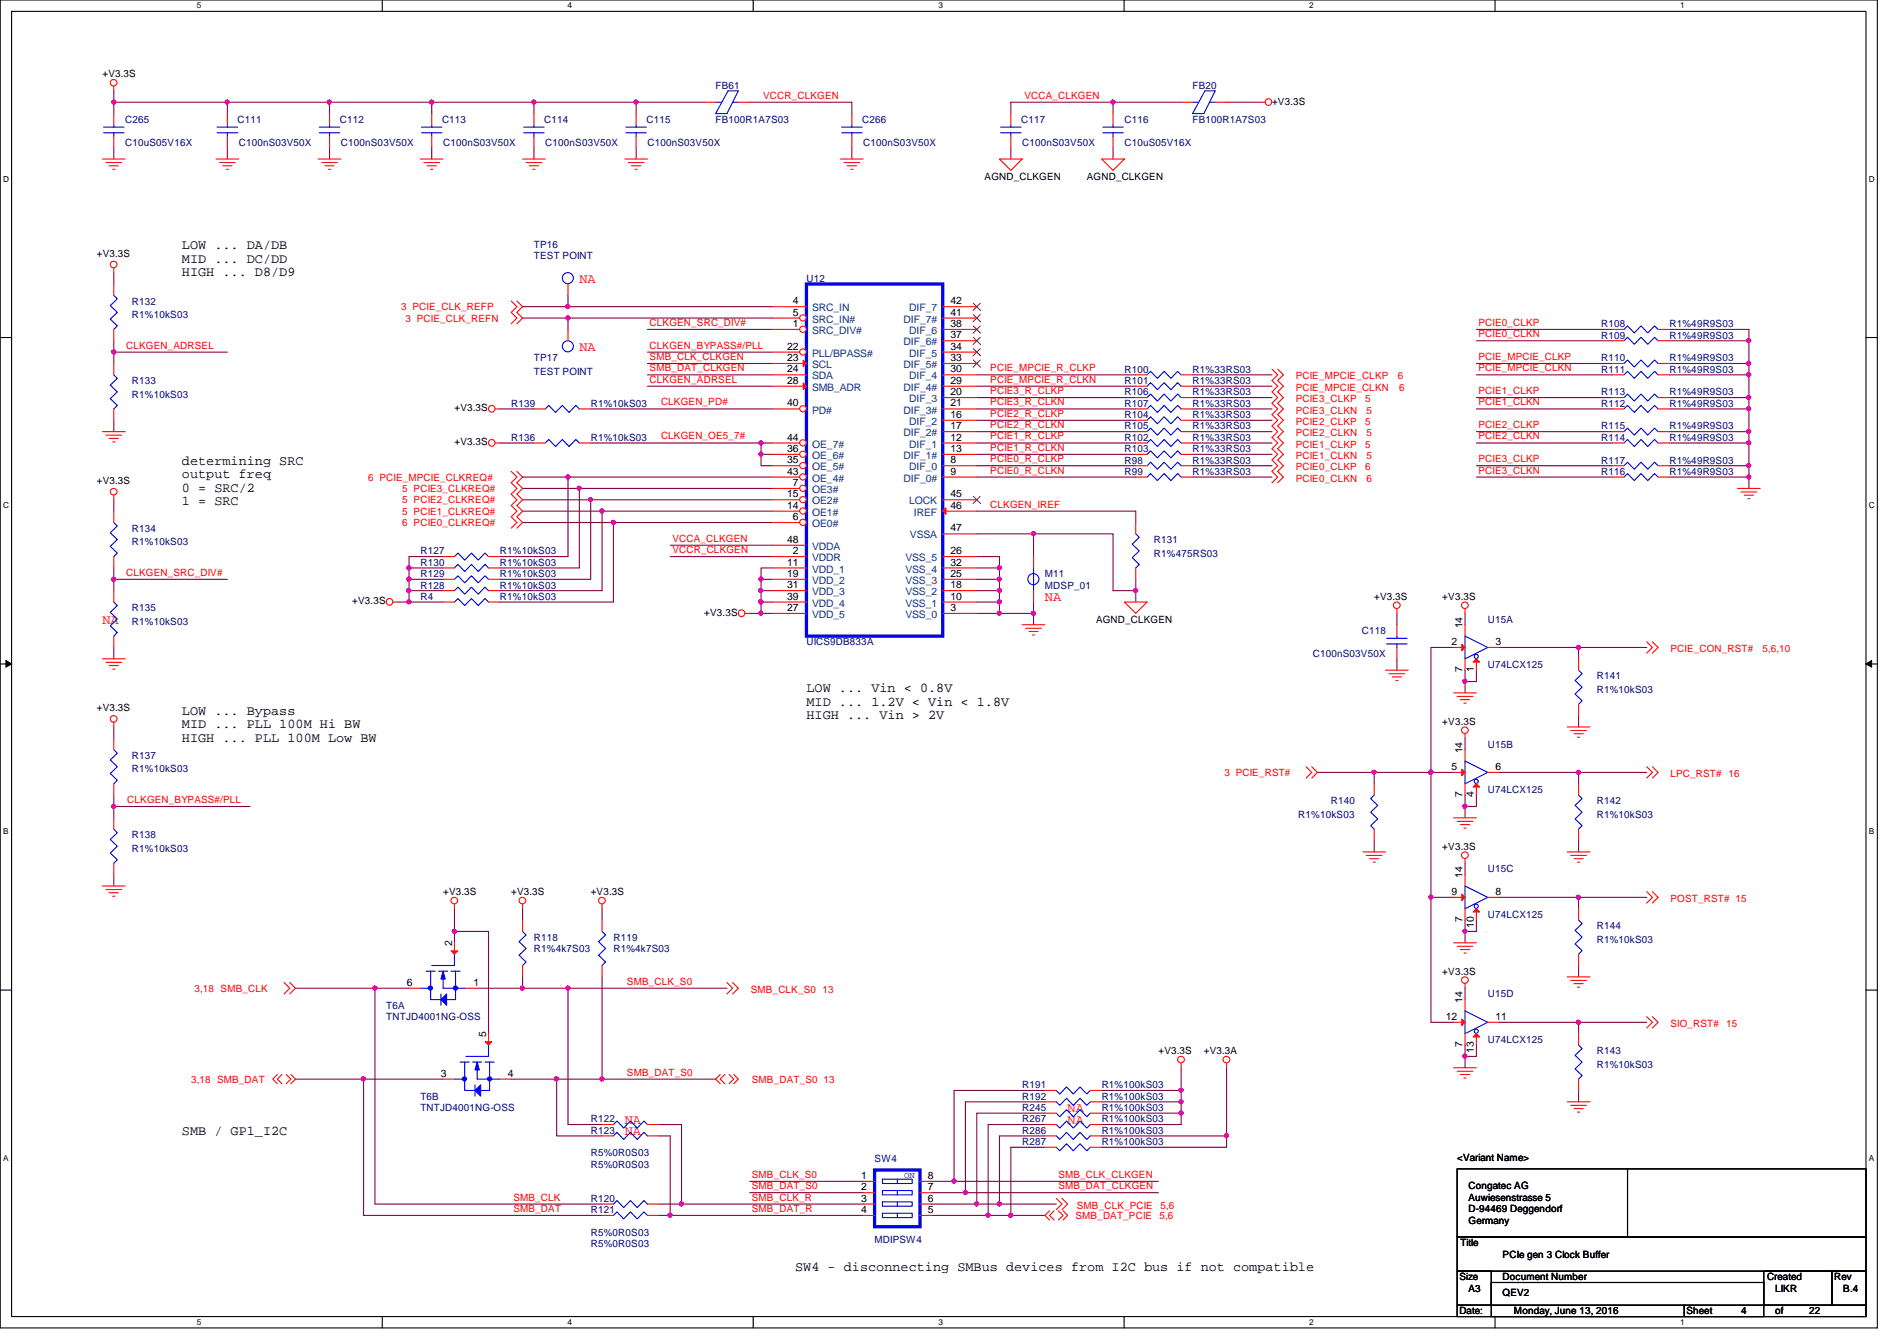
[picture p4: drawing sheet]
<svg xmlns="http://www.w3.org/2000/svg" width="297mm" height="210mm" viewBox="0 0 297 210" stroke-linecap="round" stroke-linejoin="round" font-family="sans-serif">
<defs><g id="words">
<g font-size="2.1">
<text x="28.5" y="39">LOW ... DA/DB</text>
<text x="28.5" y="41.1">MID ... DC/DD</text>
<text x="28.5" y="43.2">HIGH ... D8/D9</text>
<text x="28.5" y="72.8">determining SRC</text>
<text x="28.5" y="74.9">output freq</text>
<text x="28.5" y="77">0 = SRC/2</text>
<text x="28.5" y="79.1">1 = SRC</text>
<text x="28.5" y="111.9">LOW ... Bypass</text>
<text x="126.3" y="108.3">LOW ... Vin &lt; 0.8V</text>
<text x="126.3" y="110.4">MID ... 1.2V &lt; Vin &lt; 1.8V</text>
<text x="126.3" y="112.6">HIGH ... Vin &gt; 2V</text>
<text x="28.5" y="114">MID ... PLL 100M Hi BW</text>
<text x="28.5" y="116.1">HIGH ... PLL 100M Low BW</text>
<text x="28.5" y="177.7">SMB / GP1_I2C</text>
<text x="124.5" y="199">SW4 - disconnecting SMBus devices from I2C bus if not compatible</text>
</g>
<g font-size="2.1" fill="#f00">
<text x="90.7" y="44.3">NA</text>
<text x="90.7" y="55">NA</text>
<text x="163.6" y="94.1">NA</text>
<text x="16" y="97.7">NA</text>
<text x="97.8" y="175.9">NA</text>
<text x="97.8" y="177.7">NA</text>
<text x="167.2" y="174.1">NA</text>
<text x="167.2" y="175.9">NA</text>
</g>
<g font-size="1.6">
<text x="16" y="12.1">+V3.3S</text>
<text x="199.2" y="16.4">+V3.3S</text>
<text x="154.2" y="28.1">AGND_CLKGEN</text>
<text x="170.2" y="28.1">AGND_CLKGEN</text>
<text x="15.2" y="40.2">+V3.3S</text>
<text x="124.2" y="47.6">4</text>
<text x="148.8" y="47.6">42</text>
<text x="124.2" y="49.4">5</text>
<text x="124.2" y="51.2">1</text>
<text x="148.8" y="49.4">41</text>
<text x="148.8" y="53">37</text>
<text x="148.8" y="51.2">38</text>
<text x="123.3" y="54.7">22</text>
<text x="123.3" y="56.5">23</text>
<text x="123.3" y="58.3">24</text>
<text x="148.8" y="56.5">33</text>
<text x="148.8" y="54.7">34</text>
<text x="148.8" y="58.3">30</text>
<text x="71.2" y="64.4">+V3.3S</text>
<text x="123.3" y="60.1">28</text>
<text x="123.3" y="63.6">40</text>
<text x="148.8" y="60.1">29</text>
<text x="148.8" y="63.6">21</text>
<text x="148.8" y="61.8">20</text>
<text x="148.8" y="65.4">16</text>
<text x="71.2" y="69.7">+V3.3S</text>
<text x="123.3" y="69">44</text>
<text x="123.3" y="70.7">36</text>
<text x="148.8" y="67.2">17</text>
<text x="148.8" y="70.7">13</text>
<text x="148.8" y="69">12</text>
<text x="15.2" y="75.8">+V3.3S</text>
<text x="123.3" y="72.5">35</text>
<text x="123.3" y="74.3">43</text>
<text x="123.3" y="77.9">15</text>
<text x="124.2" y="76.1">7</text>
<text x="148.8" y="74.3">9</text>
<text x="148.8" y="72.5">8</text>
<text x="148.8" y="77.9">45</text>
<text x="123.3" y="79.6">14</text>
<text x="124.2" y="81.4">6</text>
<text x="148.8" y="79.6">46</text>
<text x="148.8" y="83.2">47</text>
<text x="123.3" y="85">48</text>
<text x="123.3" y="88.5">11</text>
<text x="124.2" y="86.7">2</text>
<text x="148.8" y="86.7">26</text>
<text x="148.8" y="88.5">32</text>
<text x="55.2" y="94.6">+V3.3S</text>
<text x="123.3" y="95.6">27</text>
<text x="123.3" y="92.1">31</text>
<text x="123.3" y="90.3">19</text>
<text x="123.3" y="93.9">39</text>
<text x="148.8" y="90.3">25</text>
<text x="148.8" y="92.1">18</text>
<text x="148.8" y="93.9">10</text>
<text x="148.8" y="95.6">3</text>
<text x="215.2" y="93.9">+V3.3S</text>
<text x="225.8" y="93.9">+V3.3S</text>
<text x="110.3" y="96.4">+V3.3S</text>
<text x="171.6" y="97.5">AGND_CLKGEN</text>
<text x="227.3" y="101">2</text>
<text x="229" y="98.3" transform="rotate(-90 229 98.3)">14</text>
<text x="234.2" y="101">3</text>
<text x="229" y="105.2" transform="rotate(-90 229 105.2)">7</text>
<text x="230.8" y="105.2" transform="rotate(-90 230.8 105.2)">1</text>
<text x="15.2" y="111.3">+V3.3S</text>
<text x="225.8" y="113.5">+V3.3S</text>
<text x="229" y="117.9" transform="rotate(-90 229 117.9)">14</text>
<text x="227.3" y="120.5">5</text>
<text x="229" y="124.8" transform="rotate(-90 229 124.8)">7</text>
<text x="230.8" y="124.8" transform="rotate(-90 230.8 124.8)">4</text>
<text x="234.2" y="120.5">6</text>
<text x="225.8" y="133">+V3.3S</text>
<text x="229" y="137.5" transform="rotate(-90 229 137.5)">14</text>
<text x="69.4" y="140.1">+V3.3S</text>
<text x="80" y="140.1">+V3.3S</text>
<text x="92.5" y="140.1">+V3.3S</text>
<text x="227.3" y="140.1">9</text>
<text x="234.2" y="140.1">8</text>
<text x="70.8" y="148.1" transform="rotate(-90 70.8 148.1)">2</text>
<text x="229" y="144.4" transform="rotate(-90 229 144.4)">7</text>
<text x="230.8" y="145.2" transform="rotate(-90 230.8 145.2)">10</text>
<text x="63.7" y="154.3">6</text>
<text x="74.2" y="154.3">1</text>
<text x="225.8" y="152.6">+V3.3S</text>
<text x="226.4" y="159.6">12</text>
<text x="229" y="157" transform="rotate(-90 229 157)">14</text>
<text x="234.2" y="159.6">11</text>
<text x="76.1" y="162.3" transform="rotate(-90 76.1 162.3)">5</text>
<text x="181.4" y="165">+V3.3S</text>
<text x="188.5" y="165">+V3.3A</text>
<text x="229" y="163.9" transform="rotate(-90 229 163.9)">7</text>
<text x="230.8" y="164.8" transform="rotate(-90 230.8 164.8)">13</text>
<text x="69" y="168.5">3</text>
<text x="79.5" y="168.5">4</text>
<text x="134.8" y="184.5">1</text>
<text x="145.3" y="184.5">8</text>
<text x="228.2" y="181.7">&lt;Variant Name&gt;</text>
<text x="134.8" y="186.3">2</text>
<text x="134.8" y="188.1">3</text>
<text x="134.8" y="189.9">4</text>
<text x="145.3" y="189.9">5</text>
<text x="145.3" y="188.1">6</text>
<text x="145.3" y="186.3">7</text>
<text x="230" y="186.2">Congatec AG</text>
<text x="230" y="188">Auwiesenstrasse 5</text>
<text x="230" y="189.7">D-94469 Deggendorf</text>
<text x="230" y="191.5">Germany</text>
<text x="228.7" y="195.1">Title</text>
<text x="235.3" y="196.8">PCIe gen 3 Clock Buffer</text>
<text x="228.5" y="200.4">Size</text>
<text x="230" y="202.2">A3</text>
<text x="235.3" y="200.4">Document Number</text>
<text x="235.3" y="202.9">QEV2</text>
<text x="276.7" y="200.4">Created</text>
<text x="278" y="202.2">LIKR</text>
<text x="287.2" y="200.4">Rev</text>
<text x="288.6" y="202.2">B.4</text>
<text x="228.5" y="205.7">Date:</text>
<text x="237.1" y="205.7">Monday, June 13, 2016</text>
<text x="264.1" y="205.7">Sheet</text>
<text x="272.6" y="205.7">4</text>
<text x="278" y="205.7">of</text>
<text x="283.3" y="205.7">22</text>
</g>
<g font-size="1.6" fill="#000080">
<text x="112.1" y="13.9">FB61</text>
<text x="186.7" y="13.9">FB20</text>
<text x="19.6" y="19.2">C265</text>
<text x="19.6" y="22.8">C10uS05V16X</text>
<text x="37.2" y="19.2">C111</text>
<text x="37.4" y="22.8">C100nS03V50X</text>
<text x="53.2" y="19.2">C112</text>
<text x="53.4" y="22.8">C100nS03V50X</text>
<text x="69.2" y="19.2">C113</text>
<text x="69.4" y="22.8">C100nS03V50X</text>
<text x="85.2" y="19.2">C114</text>
<text x="85.4" y="22.8">C100nS03V50X</text>
<text x="101.2" y="19.2">C115</text>
<text x="101.4" y="22.8">C100nS03V50X</text>
<text x="112.1" y="19.2">FB100R1A7S03</text>
<text x="135" y="19.2">C266</text>
<text x="135.2" y="22.8">C100nS03V50X</text>
<text x="159.9" y="19.2">C117</text>
<text x="160.1" y="22.8">C100nS03V50X</text>
<text x="176.1" y="19.2">C116</text>
<text x="176.1" y="22.8">C10uS05V16X</text>
<text x="186.7" y="19.2">FB100R1A7S03</text>
<text x="83.6" y="38.8">TP16</text>
<text x="83.6" y="40.6">TEST POINT</text>
<text x="20.7" y="47.7">R132</text>
<text x="126.3" y="44.1">U12</text>
<text x="20.7" y="49.8">R1%10kS03</text>
<text x="250.7" y="51.2">R108</text>
<text x="250.7" y="53">R109</text>
<text x="261.4" y="51.2">R1%49R9S03</text>
<text x="261.4" y="53">R1%49R9S03</text>
<text x="83.6" y="56.6">TP17</text>
<text x="83.6" y="58.7">TEST POINT</text>
<text x="176.1" y="58.3">R100</text>
<text x="186.7" y="58.3">R1%33RS03</text>
<text x="250.7" y="58.3">R111</text>
<text x="250.7" y="56.6">R110</text>
<text x="261.4" y="58.3">R1%49R9S03</text>
<text x="261.4" y="56.6">R1%49R9S03</text>
<text x="20.7" y="60.1">R133</text>
<text x="20.7" y="62.2">R1%10kS03</text>
<text x="80" y="63.7">R139</text>
<text x="92.5" y="63.7">R1%10kS03</text>
<text x="176.1" y="61.9">R106</text>
<text x="176.1" y="63.7">R107</text>
<text x="176.1" y="65.4">R104</text>
<text x="176.1" y="60.1">R101</text>
<text x="186.7" y="61.9">R1%33RS03</text>
<text x="186.7" y="63.7">R1%33RS03</text>
<text x="186.7" y="65.4">R1%33RS03</text>
<text x="186.7" y="60.1">R1%33RS03</text>
<text x="250.7" y="63.7">R112</text>
<text x="250.7" y="61.9">R113</text>
<text x="261.4" y="63.7">R1%49R9S03</text>
<text x="261.4" y="61.9">R1%49R9S03</text>
<text x="80" y="69">R136</text>
<text x="92.5" y="69">R1%10kS03</text>
<text x="176.1" y="69">R102</text>
<text x="176.1" y="70.8">R103</text>
<text x="176.1" y="67.2">R105</text>
<text x="186.7" y="69">R1%33RS03</text>
<text x="186.7" y="70.8">R1%33RS03</text>
<text x="186.7" y="67.2">R1%33RS03</text>
<text x="250.7" y="69">R114</text>
<text x="250.7" y="67.2">R115</text>
<text x="261.4" y="69">R1%49R9S03</text>
<text x="261.4" y="67.2">R1%49R9S03</text>
<text x="176.1" y="72.6">R98</text>
<text x="176.1" y="74.3">R99</text>
<text x="186.7" y="72.6">R1%33RS03</text>
<text x="186.7" y="74.3">R1%33RS03</text>
<text x="250.7" y="74.3">R116</text>
<text x="250.7" y="72.6">R117</text>
<text x="261.4" y="74.3">R1%49R9S03</text>
<text x="261.4" y="72.6">R1%49R9S03</text>
<text x="20.7" y="83.2">R134</text>
<text x="20.7" y="85.3">R1%10kS03</text>
<text x="65.8" y="88.6">R130</text>
<text x="65.8" y="86.8">R127</text>
<text x="78.3" y="88.6">R1%10kS03</text>
<text x="78.3" y="86.8">R1%10kS03</text>
<text x="180.7" y="85">R131</text>
<text x="180.7" y="87.1">R1%475RS03</text>
<text x="20.7" y="95.7">R135</text>
<text x="65.8" y="90.3">R129</text>
<text x="65.8" y="93.9">R4</text>
<text x="65.8" y="92.1">R128</text>
<text x="78.3" y="90.3">R1%10kS03</text>
<text x="78.3" y="93.9">R1%10kS03</text>
<text x="78.3" y="92.1">R1%10kS03</text>
<text x="163.6" y="90.3">M11</text>
<text x="163.6" y="92.1">MDSP_01</text>
<text x="20.7" y="97.8">R1%10kS03</text>
<text x="126.3" y="101">UICS9DB833A</text>
<text x="213.2" y="99.2">C118</text>
<text x="233" y="97.5">U15A</text>
<text x="205.6" y="102.8">C100nS03V50X</text>
<text x="233" y="104.6">U74LCX125</text>
<text x="250" y="106.3">R141</text>
<text x="250" y="108.5">R1%10kS03</text>
<text x="20.7" y="118.8">R137</text>
<text x="233" y="117">U15B</text>
<text x="20.7" y="120.9">R1%10kS03</text>
<text x="208.4" y="125.9">R140</text>
<text x="233" y="124.1">U74LCX125</text>
<text x="250" y="125.9">R142</text>
<text x="20.7" y="131.2">R138</text>
<text x="203.3" y="128">R1%10kS03</text>
<text x="250" y="128">R1%10kS03</text>
<text x="20.7" y="133.3">R1%10kS03</text>
<text x="233" y="136.6">U15C</text>
<text x="233" y="143.7">U74LCX125</text>
<text x="83.6" y="147.2">R118</text>
<text x="83.6" y="149">R1%4k7S03</text>
<text x="96.1" y="147.2">R119</text>
<text x="96.1" y="149">R1%4k7S03</text>
<text x="250" y="145.5">R144</text>
<text x="250" y="147.6">R1%10kS03</text>
<text x="60.5" y="157.9">T6A</text>
<text x="60.5" y="159.7">TNTJD4001NG-OSS</text>
<text x="233" y="156.1">U15D</text>
<text x="233" y="163.2">U74LCX125</text>
<text x="250" y="165">R143</text>
<text x="250" y="167.1">R1%10kS03</text>
<text x="65.8" y="172.1">T6B</text>
<text x="65.8" y="173.9">TNTJD4001NG-OSS</text>
<text x="160.1" y="173.9">R245</text>
<text x="160.1" y="170.3">R191</text>
<text x="160.1" y="172.1">R192</text>
<text x="172.5" y="173.9">R1%100kS03</text>
<text x="172.5" y="170.3">R1%100kS03</text>
<text x="172.5" y="172.1">R1%100kS03</text>
<text x="92.5" y="177.5">R123</text>
<text x="92.5" y="175.7">R122</text>
<text x="160.1" y="177.5">R286</text>
<text x="160.1" y="179.2">R287</text>
<text x="160.1" y="175.7">R267</text>
<text x="172.5" y="177.5">R1%100kS03</text>
<text x="172.5" y="179.2">R1%100kS03</text>
<text x="172.5" y="175.7">R1%100kS03</text>
<text x="92.5" y="182.8">R5%0R0S03</text>
<text x="92.5" y="181">R5%0R0S03</text>
<text x="136.9" y="181.9">SW4</text>
<text x="92.5" y="189.9">R121</text>
<text x="92.5" y="188.1">R120</text>
<text x="92.5" y="195.2">R5%0R0S03</text>
<text x="92.5" y="193.5">R5%0R0S03</text>
<text x="136.9" y="194.5">MDIPSW4</text>
</g>
<g font-size="1.6" fill="#f00">
<text x="119.5" y="15.5">VCCR_CLKGEN</text>
<text x="160.4" y="15.5">VCCA_CLKGEN</text>
<text x="62.8" y="48.6">3 PCIE_CLK_REFP</text>
<text x="63.5" y="50.3">3 PCIE_CLK_REFN</text>
<text x="101.7" y="51">CLKGEN_SRC_DIV#</text>
<text x="231.5" y="51">PCIE0_CLKP</text>
<text x="231.5" y="52.8">PCIE0_CLKN</text>
<text x="19.8" y="54.6">CLKGEN_ADRSEL</text>
<text x="101.7" y="56.3">SMB_CLK_CLKGEN</text>
<text x="101.7" y="58.1">SMB_DAT_CLKGEN</text>
<text x="101.7" y="59.9">CLKGEN_ADRSEL</text>
<text x="101.7" y="54.6">CLKGEN_BYPASS#/PLL</text>
<text x="155.1" y="58.1">PCIE_MPCIE_R_CLKP</text>
<text x="155.1" y="59.9">PCIE_MPCIE_R_CLKN</text>
<text x="202.9" y="59.4">PCIE_MPCIE_CLKP</text>
<text x="218.9" y="59.4">6</text>
<text x="231.5" y="56.3">PCIE_MPCIE_CLKP</text>
<text x="231.5" y="58.1">PCIE_MPCIE_CLKN</text>
<text x="103.5" y="63.5">CLKGEN_PD#</text>
<text x="155.1" y="65.2">PCIE2_R_CLKP</text>
<text x="155.1" y="61.7">PCIE3_R_CLKP</text>
<text x="155.1" y="63.5">PCIE3_R_CLKN</text>
<text x="202.9" y="61.2">PCIE_MPCIE_CLKN</text>
<text x="202.9" y="62.9">PCIE3_CLKP</text>
<text x="202.9" y="64.7">PCIE3_CLKN</text>
<text x="213.7" y="62.9">5</text>
<text x="213.9" y="64.7">5</text>
<text x="219.1" y="61.2">6</text>
<text x="231.5" y="61.7">PCIE1_CLKP</text>
<text x="231.5" y="63.5">PCIE1_CLKN</text>
<text x="103.5" y="68.8">CLKGEN_OE5_7#</text>
<text x="155.1" y="68.8">PCIE1_R_CLKP</text>
<text x="155.1" y="70.6">PCIE1_R_CLKN</text>
<text x="155.1" y="67">PCIE2_R_CLKN</text>
<text x="202.9" y="70.1">PCIE1_CLKP</text>
<text x="202.9" y="71.8">PCIE1_CLKN</text>
<text x="202.9" y="66.5">PCIE2_CLKP</text>
<text x="202.9" y="68.3">PCIE2_CLKN</text>
<text x="213.7" y="70.1">5</text>
<text x="213.7" y="66.5">5</text>
<text x="213.9" y="71.8">5</text>
<text x="213.9" y="68.3">5</text>
<text x="231.5" y="67">PCIE2_CLKP</text>
<text x="231.5" y="68.8">PCIE2_CLKN</text>
<text x="57.7" y="75.2">6 PCIE_MPCIE_CLKREQ#</text>
<text x="63" y="77">5 PCIE3_CLKREQ#</text>
<text x="155.1" y="72.3">PCIE0_R_CLKP</text>
<text x="155.1" y="74.1">PCIE0_R_CLKN</text>
<text x="202.9" y="75.4">PCIE0_CLKN</text>
<text x="202.9" y="73.6">PCIE0_CLKP</text>
<text x="213.7" y="73.6">6</text>
<text x="213.9" y="75.4">6</text>
<text x="231.5" y="72.3">PCIE3_CLKP</text>
<text x="231.5" y="74.1">PCIE3_CLKN</text>
<text x="63" y="80.6">5 PCIE1_CLKREQ#</text>
<text x="63" y="78.8">5 PCIE2_CLKREQ#</text>
<text x="63" y="82.3">6 PCIE0_CLKREQ#</text>
<text x="155.1" y="79.5">CLKGEN_IREF</text>
<text x="105.3" y="84.8">VCCA_CLKGEN</text>
<text x="105.3" y="86.6">VCCR_CLKGEN</text>
<text x="19.8" y="90.1">CLKGEN_SRC_DIV#</text>
<text x="261.6" y="102.1">PCIE_CON_RST#</text>
<text x="276" y="102.1">5,6,10</text>
<text x="19.9" y="125.7">CLKGEN_BYPASS#/PLL</text>
<text x="191.7" y="121.5">3 PCIE_RST#</text>
<text x="261.6" y="121.6">LPC_RST# 16</text>
<text x="261.6" y="141.2">POST_RST# 15</text>
<text x="30.4" y="155.2">3,18 SMB_CLK</text>
<text x="98.2" y="154.1">SMB_CLK_S0</text>
<text x="117.6" y="155.4">SMB_CLK_S0 13</text>
<text x="261.6" y="160.7">SIO_RST#</text>
<text x="270.3" y="160.7">15</text>
<text x="29.9" y="169.5">3,18 SMB_DAT</text>
<text x="98.2" y="168.4">SMB_DAT_S0</text>
<text x="117.7" y="169.5">SMB_DAT_S0 13</text>
<text x="117.7" y="184.4">SMB_CLK_S0</text>
<text x="165.7" y="184.4">SMB_CLK_CLKGEN</text>
<text x="80.4" y="187.9">SMB_CLK</text>
<text x="80.4" y="189.7">SMB_DAT</text>
<text x="117.7" y="189.7">SMB_DAT_R</text>
<text x="117.7" y="187.9">SMB_CLK_R</text>
<text x="117.7" y="186.1">SMB_DAT_S0</text>
<text x="165.7" y="186.1">SMB_DAT_CLKGEN</text>
<text x="168.4" y="190.8">SMB_DAT_PCIE</text>
<text x="168.6" y="189.2">SMB_CLK_PCIE</text>
<text x="181.6" y="190.8">5,6</text>
<text x="181.7" y="189.2">5,6</text>
</g>
<g font-size="1.6" fill="#004080">
<text x="127.2" y="48.7">SRC_IN</text>
<text x="127.2" y="50.5">SRC_IN#</text>
<text x="127.2" y="52.3">SRC_DIV#</text>
<text x="141.5" y="50.5">DIF_7#</text>
<text x="142.4" y="48.7">DIF_7</text>
<text x="142.4" y="52.3">DIF_6</text>
<text x="127.2" y="55.8">PLL/BPASS#</text>
<text x="127.2" y="57.6">SCL</text>
<text x="127.2" y="59.4">SDA</text>
<text x="141.5" y="54.1">DIF_6#</text>
<text x="141.5" y="57.6">DIF_5#</text>
<text x="142.4" y="55.8">DIF_5</text>
<text x="142.4" y="59.4">DIF_4</text>
<text x="127.2" y="61.2">SMB_ADR</text>
<text x="127.2" y="64.7">PD#</text>
<text x="141.5" y="61.2">DIF_4#</text>
<text x="141.5" y="64.7">DIF_3#</text>
<text x="142.4" y="62.9">DIF_3</text>
<text x="127.2" y="70.1">OE_7#</text>
<text x="127.2" y="71.8">OE_6#</text>
<text x="141.5" y="68.3">DIF_2#</text>
<text x="141.5" y="71.8">DIF_1#</text>
<text x="142.4" y="66.5">DIF_2</text>
<text x="142.4" y="70.1">DIF_1</text>
<text x="127.2" y="73.6">OE_5#</text>
<text x="127.2" y="75.4">OE_4#</text>
<text x="127.2" y="77.2">OE3#</text>
<text x="141.5" y="75.4">DIF_0#</text>
<text x="142.4" y="73.6">DIF_0</text>
<text x="127.2" y="79">OE2#</text>
<text x="127.2" y="80.7">OE1#</text>
<text x="127.2" y="82.5">OE0#</text>
<text x="142.4" y="79">LOCK</text>
<text x="143.1" y="80.7">IREF</text>
<text x="127.2" y="86.1">VDDA</text>
<text x="127.2" y="89.6">VDD_1</text>
<text x="127.2" y="87.8">VDDR</text>
<text x="141.8" y="87.8">VSS_5</text>
<text x="141.8" y="89.6">VSS_4</text>
<text x="142.5" y="84.3">VSSA</text>
<text x="127.2" y="93.2">VDD_3</text>
<text x="127.2" y="91.4">VDD_2</text>
<text x="127.2" y="95">VDD_4</text>
<text x="141.8" y="91.4">VSS_3</text>
<text x="141.8" y="93.2">VSS_2</text>
<text x="141.8" y="95">VSS_1</text>
<text x="127.2" y="96.7">VDD_5</text>
<text x="141.8" y="96.7">VSS_0</text>
</g>
<text font-size="1.4" fill="#00f" x="141.6" y="184.4">ON</text>
<g font-size="1.3">
<text x="30.8" y="1.3">5</text>
<text x="88.9" y="1.3">4</text>
<text x="146.9" y="1.3">3</text>
<text x="205" y="1.3">2</text>
<text x="263.1" y="1.3">1</text>
<text x=".5" y="28.4">D</text>
<text x="292.6" y="28.4">D</text>
<text x=".5" y="79.5">C</text>
<text x="292.6" y="79.5">C</text>
<text x=".5" y="130.6">B</text>
<text x="292.6" y="130.6">B</text>
<text x=".5" y="181.7">A</text>
<text x="292.6" y="181.7">A</text>
<text x="30.8" y="207.4">5</text>
<text x="88.9" y="207.4">4</text>
<text x="146.9" y="207.4">3</text>
<text x="205" y="207.4">2</text>
<text x="263.1" y="207.4">1</text>
</g>
</g></defs>
<path d="M0 0h294v207.9h-294zM1.8 1.8h290.4v204.3h-290.4z" fill="none" stroke="#000" stroke-width=".17"/>
<g fill="#fff">
<path d="M30.8 .2h.7v1.4h-.7z"/>
<path d="M30.8 206.2h.7v1.4h-.7z"/>
</g>
<path d="M59.9 0v1.8M59.9 206.1v1.8" fill="none" stroke="#000" stroke-width=".17"/>
<g fill="#fff">
<path d="M88.9 .2h.6v1.4h-.6z"/>
<path d="M88.9 206.2h.6v1.4h-.6z"/>
</g>
<path d="M117.9 0v1.8M117.9 206.1v1.8" fill="none" stroke="#000" stroke-width=".17"/>
<g fill="#fff">
<path d="M146.9 .2h.7v1.4h-.7z"/>
<path d="M146.9 206.2h.7v1.4h-.7z"/>
</g>
<path d="M176 0v1.8M176 206.1v1.8" fill="none" stroke="#000" stroke-width=".17"/>
<g fill="#fff">
<path d="M205 .2h.7v1.4h-.7z"/>
<path d="M205 206.2h.7v1.4h-.7z"/>
</g>
<path d="M234.1 0v1.8M234.1 206.1v1.8" fill="none" stroke="#000" stroke-width=".17"/>
<g fill="#fff">
<path d="M263.1 .2h.7v1.4h-.7z"/>
<path d="M263.1 206.2h.7v1.4h-.7z"/>
<path d="M.5 27.3h.9v1.4h-.9z"/>
<path d="M292.6 27.3h.9v1.4h-.9z"/>
<path d="M.5 78.4h.9v1.4h-.9z"/>
<path d="M292.6 78.4h.9v1.4h-.9z"/>
</g>
<path d="M0 52.8h1.8M292.2 52.8h1.8" fill="none" stroke="#000" stroke-width=".17"/>
<g fill="#fff">
<path d="M.5 129.5h.8v1.4h-.8z"/>
<path d="M292.6 129.5h.9v1.4h-.9z"/>
</g>
<path d="M0 103.9h1.8M292.2 103.9h1.8" fill="none" stroke="#000" stroke-width=".17"/>
<path d="M.9 103.4l.9 .5-.9 .5zM292.2 103.9l.9-.5v1z" fill="#000"/>
<path d="M.9 103.4l.9 .5-.9 .5zM292.2 103.9l.9-.5v1z" fill="none" stroke="#000" stroke-width=".16"/>
<g fill="#fff">
<path d="M.5 180.5h.8v1.4h-.8z"/>
<path d="M292.6 180.5h.9v1.4h-.9z"/>
</g>
<path d="M0 155h1.8M292.2 155h1.8" fill="none" stroke="#000" stroke-width=".17"/>
<path d="M119.2 92.5v1.7h1.7M119.2 96h1.7" fill="none" stroke="#800040" stroke-width=".17"/>
<circle cx="119.1" cy="94.2" r=".32" fill="#f0f"/>
<circle cx="119.1" cy="94.2" r=".32" fill="none" stroke="#f0f" stroke-width=".17"/>
<path d="M119.2 92.5h1.7" fill="none" stroke="#800040" stroke-width=".17"/>
<circle cx="119.1" cy="92.4" r=".32" fill="#f0f"/>
<circle cx="119.1" cy="92.4" r=".32" fill="none" stroke="#f0f" stroke-width=".17"/>
<path d="M120.9 90.7h-1.7v1.8" fill="none" stroke="#800040" stroke-width=".17"/>
<circle cx="119.1" cy="90.7" r=".32" fill="#f0f"/>
<circle cx="119.1" cy="90.7" r=".32" fill="none" stroke="#f0f" stroke-width=".17"/>
<path d="M152.9 87.1h3.6M152.9 88.9h3.6v1.8h-3.6" fill="none" stroke="#800040" stroke-width=".17"/>
<circle cx="156.5" cy="88.9" r=".32" fill="#f0f"/>
<circle cx="156.5" cy="88.9" r=".32" fill="none" stroke="#f0f" stroke-width=".17"/>
<path d="M156.5 90.7v1.8h-3.6" fill="none" stroke="#800040" stroke-width=".17"/>
<circle cx="156.5" cy="90.7" r=".32" fill="#f0f"/>
<circle cx="156.5" cy="90.7" r=".32" fill="none" stroke="#f0f" stroke-width=".17"/>
<path d="M156.5 92.5v1.7h-3.6" fill="none" stroke="#800040" stroke-width=".17"/>
<circle cx="156.5" cy="92.4" r=".32" fill="#f0f"/>
<circle cx="156.5" cy="92.4" r=".32" fill="none" stroke="#f0f" stroke-width=".17"/>
<path d="M156.5 94.2v1.8h5.3" fill="none" stroke="#800040" stroke-width=".17"/>
<circle cx="156.5" cy="96" r=".32" fill="#f0f"/>
<circle cx="156.5" cy="96" r=".32" fill="none" stroke="#f0f" stroke-width=".17"/>
<circle cx="156.5" cy="94.2" r=".32" fill="#f0f"/>
<circle cx="156.5" cy="94.2" r=".32" fill="none" stroke="#f0f" stroke-width=".17"/>
<g fill="none" stroke="#800040" stroke-width=".17">
<path d="M152.9 58.7h24.9M186.7 58.7h12.5M231.2 51.6h21.3M231.2 53.3h21.3M231.2 56.9h21.3M231.2 58.7h21.3M152.9 72.9h24.9M152.9 74.7h24.9M152.9 60.5h24.9M152.9 69.3h24.9M152.9 71.1h24.9M152.9 65.8h24.9"/>
<path d="M152.9 67.6h24.9M152.9 62.2h24.9M152.9 64h24.9M186.7 60.5h12.5M186.7 72.9h12.5M186.7 74.7h12.5M186.7 69.3h12.5M186.7 71.1h12.5M186.7 65.8h12.5M186.7 67.6h12.5M186.7 62.2h12.5M186.7 64h12.5"/>
<path d="M231.2 62.2h21.3M231.2 64h21.3M231.2 67.6h21.3M231.2 69.3h21.3M231.2 72.9h21.3M231.2 74.7h21.3M119.2 94.2v1.8M156.5 87.1v1.8"/>
</g>
<circle cx="119.1" cy="94.2" r=".32" fill="#f0f"/>
<circle cx="119.1" cy="94.2" r=".32" fill="none" stroke="#f0f" stroke-width=".17"/>
<path d="M261.4 74.7h12.5" fill="none" stroke="#800040" stroke-width=".17"/>
<circle cx="273.8" cy="74.6" r=".32" fill="#f0f"/>
<circle cx="273.8" cy="74.6" r=".32" fill="none" stroke="#f0f" stroke-width=".17"/>
<path d="M261.4 51.6h12.5M273.9 53.3v3.6M273.9 74.7v1.8" fill="none" stroke="#800040" stroke-width=".17"/>
<circle cx="273.8" cy="53.3" r=".32" fill="#f0f"/>
<circle cx="273.8" cy="53.3" r=".32" fill="none" stroke="#f0f" stroke-width=".17"/>
<path d="M261.4 53.3h12.5M261.4 56.9h12.5v1.8" fill="none" stroke="#800040" stroke-width=".17"/>
<circle cx="273.8" cy="56.9" r=".32" fill="#f0f"/>
<circle cx="273.8" cy="56.9" r=".32" fill="none" stroke="#f0f" stroke-width=".17"/>
<path d="M261.4 58.7h12.5v3.5" fill="none" stroke="#800040" stroke-width=".17"/>
<circle cx="273.8" cy="58.6" r=".32" fill="#f0f"/>
<circle cx="273.8" cy="58.6" r=".32" fill="none" stroke="#f0f" stroke-width=".17"/>
<path d="M261.4 62.2h12.5M261.4 64h12.5" fill="none" stroke="#800040" stroke-width=".17"/>
<circle cx="273.8" cy="64" r=".32" fill="#f0f"/>
<circle cx="273.8" cy="64" r=".32" fill="none" stroke="#f0f" stroke-width=".17"/>
<path d="M261.4 67.6h12.5" fill="none" stroke="#800040" stroke-width=".17"/>
<circle cx="273.8" cy="67.5" r=".32" fill="#f0f"/>
<circle cx="273.8" cy="67.5" r=".32" fill="none" stroke="#f0f" stroke-width=".17"/>
<path d="M261.4 69.3h12.5" fill="none" stroke="#800040" stroke-width=".17"/>
<circle cx="273.8" cy="69.3" r=".32" fill="#f0f"/>
<circle cx="273.8" cy="69.3" r=".32" fill="none" stroke="#f0f" stroke-width=".17"/>
<path d="M261.4 72.9h12.5M273.9 69.3v3.6M273.9 72.9v1.8" fill="none" stroke="#800040" stroke-width=".17"/>
<circle cx="273.8" cy="72.9" r=".32" fill="#f0f"/>
<circle cx="273.8" cy="72.9" r=".32" fill="none" stroke="#f0f" stroke-width=".17"/>
<path d="M273.9 51.6v1.7M273.9 62.2v5.4" fill="none" stroke="#800040" stroke-width=".17"/>
<circle cx="273.8" cy="62.2" r=".32" fill="#f0f"/>
<circle cx="273.8" cy="62.2" r=".32" fill="none" stroke="#f0f" stroke-width=".17"/>
<path d="M88.9 48h32M101.4 56.9h19.5M101.4 58.7h19.5M273.9 67.6v1.7M58.7 154.7h5.3M56.9 168.9h12.5" fill="none" stroke="#800040" stroke-width=".17"/>
<circle cx="88.9" cy="48" r=".32" fill="#f0f"/>
<circle cx="88.9" cy="48" r=".32" fill="none" stroke="#f0f" stroke-width=".17"/>
<path d="M88.9 49.8h32" fill="none" stroke="#800040" stroke-width=".17"/>
<circle cx="88.9" cy="49.8" r=".32" fill="#f0f"/>
<circle cx="88.9" cy="49.8" r=".32" fill="none" stroke="#f0f" stroke-width=".17"/>
<path d="M71.2 145.8v1.8" fill="none" stroke="#800040" stroke-width=".17"/>
<circle cx="71.1" cy="145.8" r=".32" fill="#f0f"/>
<circle cx="71.1" cy="145.8" r=".32" fill="none" stroke="#f0f" stroke-width=".17"/>
<path d="M71.2 145.8h5.3v16M88.9 154.7h24.9" fill="none" stroke="#800040" stroke-width=".17"/>
<circle cx="88.9" cy="154.7" r=".32" fill="#f0f"/>
<circle cx="88.9" cy="154.7" r=".32" fill="none" stroke="#f0f" stroke-width=".17"/>
<path d="M94.3 168.9h17.8" fill="none" stroke="#800040" stroke-width=".17"/>
<circle cx="94.2" cy="168.9" r=".32" fill="#f0f"/>
<circle cx="94.2" cy="168.9" r=".32" fill="none" stroke="#f0f" stroke-width=".17"/>
<path d="M81.8 142.2v1.8M81.8 152.9v1.8M94.3 152.9v16h-7.1M94.3 142.2v1.8" fill="none" stroke="#800040" stroke-width=".17"/>
<circle cx="87.1" cy="168.9" r=".32" fill="#f0f"/>
<circle cx="87.1" cy="168.9" r=".32" fill="none" stroke="#f0f" stroke-width=".17"/>
<path d="M58.7 154.7v33.8M71.2 142.2v3.6M74.7 154.7h7.1" fill="none" stroke="#800040" stroke-width=".17"/>
<circle cx="58.7" cy="154.7" r=".32" fill="#f0f"/>
<circle cx="58.7" cy="154.7" r=".32" fill="none" stroke="#f0f" stroke-width=".17"/>
<path d="M56.9 168.9v21.3M58.7 188.5h35.6" fill="none" stroke="#800040" stroke-width=".17"/>
<circle cx="56.9" cy="168.9" r=".32" fill="#f0f"/>
<circle cx="56.9" cy="168.9" r=".32" fill="none" stroke="#f0f" stroke-width=".17"/>
<path d="M81.8 154.7h7.1M88.9 176h5.4M56.9 190.2h37.4" fill="none" stroke="#800040" stroke-width=".17"/>
<circle cx="81.8" cy="154.7" r=".32" fill="#f0f"/>
<circle cx="81.8" cy="154.7" r=".32" fill="none" stroke="#f0f" stroke-width=".17"/>
<path d="M88.9 154.7v21.3M80 168.9h7.2v8.9h7.1M103.2 177.8h1.7v12.4h30.3M106.7 188.5h28.5" fill="none" stroke="#800040" stroke-width=".17"/>
<circle cx="104.9" cy="190.2" r=".32" fill="#f0f"/>
<circle cx="104.9" cy="190.2" r=".32" fill="none" stroke="#f0f" stroke-width=".17"/>
<path d="M103.2 176h3.5v12.5" fill="none" stroke="#800040" stroke-width=".17"/>
<circle cx="106.7" cy="188.4" r=".32" fill="#f0f"/>
<circle cx="106.7" cy="188.4" r=".32" fill="none" stroke="#f0f" stroke-width=".17"/>
<path d="M88.9 74.7h32M78.3 92.5h16M78.3 87.1h10.6M78.3 94.2h17.8M78.3 88.9h12.4M78.3 90.7h14.2M152.9 83.6h8.9v3.5M161.8 94.2v1.8M46.3 154.7h12.4M46.3 168.9h10.6M103.2 188.5h3.5M103.2 190.2h1.7" fill="none" stroke="#800040" stroke-width=".17"/>
<circle cx="161.8" cy="96" r=".32" fill="#f0f"/>
<circle cx="161.8" cy="96" r=".32" fill="none" stroke="#f0f" stroke-width=".17"/>
<path d="M17.8 16h17.8M35.6 23.1v1.8M51.6 23.1v1.8M67.6 23.1v1.8M83.6 23.1v1.8M99.6 23.1v1.8M152.9 80h24.9" fill="none" stroke="#800040" stroke-width=".17"/>
<circle cx="17.8" cy="16" r=".32" fill="#f0f"/>
<circle cx="17.8" cy="16" r=".32" fill="none" stroke="#f0f" stroke-width=".17"/>
<path d="M51.6 16h-16v1.8" fill="none" stroke="#800040" stroke-width=".17"/>
<circle cx="35.6" cy="16" r=".32" fill="#f0f"/>
<circle cx="35.6" cy="16" r=".32" fill="none" stroke="#f0f" stroke-width=".17"/>
<path d="M67.6 16h-16v1.8" fill="none" stroke="#800040" stroke-width=".17"/>
<circle cx="51.6" cy="16" r=".32" fill="#f0f"/>
<circle cx="51.6" cy="16" r=".32" fill="none" stroke="#f0f" stroke-width=".17"/>
<path d="M67.6 17.8v-1.8h16v1.8M117.4 16h16" fill="none" stroke="#800040" stroke-width=".17"/>
<circle cx="67.6" cy="16" r=".32" fill="#f0f"/>
<circle cx="67.6" cy="16" r=".32" fill="none" stroke="#f0f" stroke-width=".17"/>
<path d="M174.3 16h10.7M192.1 16h5.3M158.3 23.1v1.8M174.3 23.1v1.8" fill="none" stroke="#800040" stroke-width=".17"/>
<circle cx="174.3" cy="16" r=".32" fill="#f0f"/>
<circle cx="174.3" cy="16" r=".32" fill="none" stroke="#f0f" stroke-width=".17"/>
<path d="M158.3 17.8v-1.8h16v1.8M17.8 42.7v1.7M35.6 55.1h-17.8v1.8M101.4 51.6h19.5M17.8 65.8v1.8M101.4 60.5h19.5" fill="none" stroke="#800040" stroke-width=".17"/>
<circle cx="17.8" cy="55.1" r=".32" fill="#f0f"/>
<circle cx="17.8" cy="55.1" r=".32" fill="none" stroke="#f0f" stroke-width=".17"/>
<path d="M17.8 53.3v1.8M17.8 78.2v1.8M17.8 90.7h17.8M17.8 88.9v1.8M17.8 90.7v1.8M17.8 101.3v1.8" fill="none" stroke="#800040" stroke-width=".17"/>
<circle cx="17.8" cy="90.7" r=".32" fill="#f0f"/>
<circle cx="17.8" cy="90.7" r=".32" fill="none" stroke="#f0f" stroke-width=".17"/>
<path d="M78.3 69.3h5.3M119.2 69.3h1.7" fill="none" stroke="#800040" stroke-width=".17"/>
<circle cx="119.1" cy="69.3" r=".32" fill="#f0f"/>
<circle cx="119.1" cy="69.3" r=".32" fill="none" stroke="#f0f" stroke-width=".17"/>
<path d="M101.4 55.1h19.5M92.5 64h28.4M17.8 113.8v1.8M17.8 124.5v1.7M17.8 126.2v1.8M17.8 136.9v1.8M17.8 126.2h21.4" fill="none" stroke="#800040" stroke-width=".17"/>
<circle cx="17.8" cy="126.2" r=".32" fill="#f0f"/>
<circle cx="17.8" cy="126.2" r=".32" fill="none" stroke="#f0f" stroke-width=".17"/>
<path d="M78.3 64h5.3M218.7 96v1.8M218.7 103.1v1.8M229.4 145.8v1.8" fill="none" stroke="#800040" stroke-width=".17"/>
<circle cx="229.4" cy="145.8" r=".32" fill="#f0f"/>
<circle cx="229.4" cy="145.8" r=".32" fill="none" stroke="#f0f" stroke-width=".17"/>
<path d="M229.4 165.4v1.7" fill="none" stroke="#800040" stroke-width=".17"/>
<circle cx="229.4" cy="165.3" r=".32" fill="#f0f"/>
<circle cx="229.4" cy="165.3" r=".32" fill="none" stroke="#f0f" stroke-width=".17"/>
<path d="M229.4 106.7v1.8" fill="none" stroke="#800040" stroke-width=".17"/>
<circle cx="229.4" cy="106.7" r=".32" fill="#f0f"/>
<circle cx="229.4" cy="106.7" r=".32" fill="none" stroke="#f0f" stroke-width=".17"/>
<path d="M229.4 126.2v1.8" fill="none" stroke="#800040" stroke-width=".17"/>
<circle cx="229.4" cy="126.2" r=".32" fill="#f0f"/>
<circle cx="229.4" cy="126.2" r=".32" fill="none" stroke="#f0f" stroke-width=".17"/>
<path d="M229.4 115.6v1.7M231.2 104.9v1.8h-1.8M206.3 120.9h8.9M229.4 124.5v1.7h1.8v-1.7M231.2 144v1.8h-1.8M231.2 163.6v1.8h-1.8" fill="none" stroke="#800040" stroke-width=".17"/>
<circle cx="215.2" cy="120.9" r=".32" fill="#f0f"/>
<circle cx="215.2" cy="120.9" r=".32" fill="none" stroke="#f0f" stroke-width=".17"/>
<path d="M229.4 96v1.8M224.1 101.3v19.6h-8.9v1.8M229.4 104.9v1.8M215.2 131.6v1.7M229.4 135.1v1.8M229.4 144v1.8M229.4 154.7v1.8M229.4 163.6v1.8" fill="none" stroke="#800040" stroke-width=".17"/>
<circle cx="224" cy="120.9" r=".32" fill="#f0f"/>
<circle cx="224" cy="120.9" r=".32" fill="none" stroke="#f0f" stroke-width=".17"/>
<path d="M224.1 101.3h3.5M224.1 120.9h3.5M224.1 140.5v19.5" fill="none" stroke="#800040" stroke-width=".17"/>
<circle cx="224" cy="140.4" r=".32" fill="#f0f"/>
<circle cx="224" cy="140.4" r=".32" fill="none" stroke="#f0f" stroke-width=".17"/>
<path d="M247.2 101.3h10.6M247.2 112v1.8M247.2 131.6v1.7M224.1 140.5h3.5M247.2 151.1v1.8M224.1 160h3.5M247.2 170.7v1.8" fill="none" stroke="#800040" stroke-width=".17"/>
<circle cx="247.2" cy="101.3" r=".32" fill="#f0f"/>
<circle cx="247.2" cy="101.3" r=".32" fill="none" stroke="#f0f" stroke-width=".17"/>
<path d="M247.2 101.3v1.8M247.2 120.9h10.6" fill="none" stroke="#800040" stroke-width=".17"/>
<circle cx="247.2" cy="120.9" r=".32" fill="#f0f"/>
<circle cx="247.2" cy="120.9" r=".32" fill="none" stroke="#f0f" stroke-width=".17"/>
<path d="M247.2 120.9v1.8M247.2 140.5h10.6" fill="none" stroke="#800040" stroke-width=".17"/>
<circle cx="247.2" cy="140.4" r=".32" fill="#f0f"/>
<circle cx="247.2" cy="140.4" r=".32" fill="none" stroke="#f0f" stroke-width=".17"/>
<path d="M247.2 140.5v1.7M247.2 160h10.6" fill="none" stroke="#800040" stroke-width=".17"/>
<circle cx="247.2" cy="160" r=".32" fill="#f0f"/>
<circle cx="247.2" cy="160" r=".32" fill="none" stroke="#f0f" stroke-width=".17"/>
<path d="M224.1 120.9v19.6M234.7 120.9h12.5M234.7 140.5h12.5M247.2 160v1.8" fill="none" stroke="#800040" stroke-width=".17"/>
<circle cx="224" cy="120.9" r=".32" fill="#f0f"/>
<circle cx="224" cy="120.9" r=".32" fill="none" stroke="#f0f" stroke-width=".17"/>
<path d="M234.7 101.3h12.5M234.7 160h12.5M117.4 184.9h17.8M117.4 186.7h17.8M149.4 184.9h32" fill="none" stroke="#800040" stroke-width=".17"/>
<circle cx="149.4" cy="184.9" r=".32" fill="#f0f"/>
<circle cx="149.4" cy="184.9" r=".32" fill="none" stroke="#f0f" stroke-width=".17"/>
<path d="M151.2 186.7h30.2" fill="none" stroke="#800040" stroke-width=".17"/>
<circle cx="151.1" cy="186.7" r=".32" fill="#f0f"/>
<circle cx="151.1" cy="186.7" r=".32" fill="none" stroke="#f0f" stroke-width=".17"/>
<path d="M185 167.1v3.6h-12.5" fill="none" stroke="#800040" stroke-width=".17"/>
<circle cx="184.9" cy="170.7" r=".32" fill="#f0f"/>
<circle cx="184.9" cy="170.7" r=".32" fill="none" stroke="#f0f" stroke-width=".17"/>
<path d="M185 170.7v1.8h-12.5" fill="none" stroke="#800040" stroke-width=".17"/>
<circle cx="184.9" cy="172.4" r=".32" fill="#f0f"/>
<circle cx="184.9" cy="172.4" r=".32" fill="none" stroke="#f0f" stroke-width=".17"/>
<path d="M163.6 170.7h-14.2v14.2h-3.6M163.6 172.5h-12.4v14.2h-5.4M163.6 174.2h-10.7v14.3M192.1 177.8v1.8" fill="none" stroke="#800040" stroke-width=".17"/>
<circle cx="152.9" cy="188.4" r=".32" fill="#f0f"/>
<circle cx="152.9" cy="188.4" r=".32" fill="none" stroke="#f0f" stroke-width=".17"/>
<path d="M163.6 176h-8.9v14.2" fill="none" stroke="#800040" stroke-width=".17"/>
<circle cx="154.7" cy="190.2" r=".32" fill="#f0f"/>
<circle cx="154.7" cy="190.2" r=".32" fill="none" stroke="#f0f" stroke-width=".17"/>
<path d="M163.6 177.8h-7.1v10.7h8.9" fill="none" stroke="#800040" stroke-width=".17"/>
<circle cx="156.5" cy="188.4" r=".32" fill="#f0f"/>
<circle cx="156.5" cy="188.4" r=".32" fill="none" stroke="#f0f" stroke-width=".17"/>
<path d="M163.6 179.6h-5.3v10.6" fill="none" stroke="#800040" stroke-width=".17"/>
<circle cx="158.3" cy="190.2" r=".32" fill="#f0f"/>
<circle cx="158.3" cy="190.2" r=".32" fill="none" stroke="#f0f" stroke-width=".17"/>
<path d="M172.5 179.6h19.6M172.5 177.8h19.6M158.3 190.2h5.3" fill="none" stroke="#800040" stroke-width=".17"/>
<circle cx="192" cy="177.8" r=".32" fill="#f0f"/>
<circle cx="192" cy="177.8" r=".32" fill="none" stroke="#f0f" stroke-width=".17"/>
<path d="M172.5 174.2h12.5v1.8h-12.5" fill="none" stroke="#800040" stroke-width=".17"/>
<circle cx="184.9" cy="174.2" r=".32" fill="#f0f"/>
<circle cx="184.9" cy="174.2" r=".32" fill="none" stroke="#f0f" stroke-width=".17"/>
<g fill="none" stroke="#800040" stroke-width=".17">
<path d="M17.8 14.2v3.6M83.6 16h16v1.8M17.8 23.1v1.8M133.4 23.1v1.8M104.9 85.3h16M104.9 87.1h16M120.9 88.9h-1.7v1.8M152.9 96h3.6M161.8 96v1.8M185 172.5v1.7M192.1 167.1v10.7M145.8 188.5h10.7"/>
<path d="M145.8 190.2h12.5"/>
</g>
<circle cx="83.6" cy="16" r=".32" fill="#f0f"/>
<circle cx="83.6" cy="16" r=".32" fill="none" stroke="#f0f" stroke-width=".17"/>
<path d="M99.6 16h10.7" fill="none" stroke="#800040" stroke-width=".17"/>
<circle cx="99.6" cy="16" r=".32" fill="#f0f"/>
<circle cx="99.6" cy="16" r=".32" fill="none" stroke="#f0f" stroke-width=".17"/>
<path d="M117.4 96h1.8" fill="none" stroke="#800040" stroke-width=".17"/>
<circle cx="119.1" cy="96" r=".32" fill="#f0f"/>
<circle cx="119.1" cy="96" r=".32" fill="none" stroke="#f0f" stroke-width=".17"/>
<path d="M177.8 92.5v1.7" fill="none" stroke="#800040" stroke-width=".17"/>
<circle cx="177.8" cy="92.4" r=".32" fill="#f0f"/>
<circle cx="177.8" cy="92.4" r=".32" fill="none" stroke="#f0f" stroke-width=".17"/>
<path d="M119.2 71.1v1.8h1.7" fill="none" stroke="#800040" stroke-width=".17"/>
<circle cx="119.1" cy="71.1" r=".32" fill="#f0f"/>
<circle cx="119.1" cy="71.1" r=".32" fill="none" stroke="#f0f" stroke-width=".17"/>
<path d="M92.5 69.3h26.7v1.8h1.7M92.5 78.2h28.4" fill="none" stroke="#800040" stroke-width=".17"/>
<circle cx="92.5" cy="78.2" r=".32" fill="#f0f"/>
<circle cx="92.5" cy="78.2" r=".32" fill="none" stroke="#f0f" stroke-width=".17"/>
<path d="M96.1 81.8h24.8" fill="none" stroke="#800040" stroke-width=".17"/>
<circle cx="96" cy="81.8" r=".32" fill="#f0f"/>
<circle cx="96" cy="81.8" r=".32" fill="none" stroke="#f0f" stroke-width=".17"/>
<path d="M90.7 76.5h30.2M94.3 80h26.6" fill="none" stroke="#800040" stroke-width=".17"/>
<circle cx="94.2" cy="80" r=".32" fill="#f0f"/>
<circle cx="94.2" cy="80" r=".32" fill="none" stroke="#f0f" stroke-width=".17"/>
<path d="M88.9 74.7v12.4" fill="none" stroke="#800040" stroke-width=".17"/>
<circle cx="88.9" cy="74.6" r=".32" fill="#f0f"/>
<circle cx="88.9" cy="74.6" r=".32" fill="none" stroke="#f0f" stroke-width=".17"/>
<path d="M81.8 74.7h7.1M90.7 76.5v12.4M81.8 81.8h14.3v12.4" fill="none" stroke="#800040" stroke-width=".17"/>
<circle cx="90.7" cy="76.4" r=".32" fill="#f0f"/>
<circle cx="90.7" cy="76.4" r=".32" fill="none" stroke="#f0f" stroke-width=".17"/>
<path d="M81.8 76.5h8.9M81.8 78.2h10.7v12.5M64 92.5v1.7h-1.7M81.8 80h12.5" fill="none" stroke="#800040" stroke-width=".17"/>
<circle cx="64" cy="92.4" r=".32" fill="#f0f"/>
<circle cx="64" cy="92.4" r=".32" fill="none" stroke="#f0f" stroke-width=".17"/>
<circle cx="64" cy="94.2" r=".32" fill="#f0f"/>
<circle cx="64" cy="94.2" r=".32" fill="none" stroke="#f0f" stroke-width=".17"/>
<path d="M64 87.1h5.4M64 94.2h5.4M64 88.9h5.4" fill="none" stroke="#800040" stroke-width=".17"/>
<circle cx="64" cy="88.9" r=".32" fill="#f0f"/>
<circle cx="64" cy="88.9" r=".32" fill="none" stroke="#f0f" stroke-width=".17"/>
<path d="M64 90.7h5.4M64 87.1v1.8" fill="none" stroke="#800040" stroke-width=".17"/>
<circle cx="64" cy="90.7" r=".32" fill="#f0f"/>
<circle cx="64" cy="90.7" r=".32" fill="none" stroke="#f0f" stroke-width=".17"/>
<path d="M64 88.9v3.6h5.4" fill="none" stroke="#800040" stroke-width=".17"/>
<circle cx="64" cy="90.7" r=".32" fill="#f0f"/>
<circle cx="64" cy="90.7" r=".32" fill="none" stroke="#f0f" stroke-width=".17"/>
<path d="M133.4 16v1.8M94.3 80v12.5M161.8 83.6h12.5v8.9h3.5v-1.8M177.8 80v1.8" fill="none" stroke="#800040" stroke-width=".17"/>
<circle cx="161.8" cy="83.5" r=".32" fill="#f0f"/>
<circle cx="161.8" cy="83.5" r=".32" fill="none" stroke="#f0f" stroke-width=".17"/>
<path d="M81.8 49.8h7.1v1.8M88.9 46.2v1.8h-7.1" fill="none" stroke="#800040" stroke-width=".17"/>
<g fill="none" stroke="#f00" stroke-width=".17">
<path d="M17.8 13.5v.7M197.4 16h.7M16 24.9h3.6M16.6 25.4h2.4M17.1 26h1.4M17.6 26.5h.4M33.8 24.9h3.6M34.4 25.4h2.4M34.9 26h1.4M35.4 26.5h.4M49.8 24.9h3.6M50.4 25.4h2.4"/>
<path d="M50.9 26h1.4M51.4 26.5h.4M65.8 24.9h3.6M66.4 25.4h2.4M66.9 26h1.4M67.4 26.5h.4M81.8 24.9h3.6M82.4 25.4h2.4M82.9 26h1.4M83.4 26.5h.4M97.8 24.9h3.6M98.4 25.4h2.4"/>
<path d="M98.9 26h1.4M99.4 26.5h.4M131.6 24.9h3.6M132.2 25.4h2.4M132.7 26h1.4M133.2 26.5h.4M156.5 24.9h3.6l-1.8 1.8zM172.5 24.9h3.6l-1.8 1.8zM17.8 42v.7M80 47.1l.9 .9-.9 .9 .9 .9-.9 .9M80.9 47.1l.9 .9-.9 .9 .9 .9-.9 .9M199.2 57.8l.9 .9-.9 .9 .9 .9-.9 .8 .9 .9-.9 .9 .9 .9-.9 .9 .9 .9-.9 .9 .9 .9-.9 .9 .9 .8-.9 .9 .9 .9-.9 .9 .9 .9-.9 .9 .9 .9-.9 .9"/>
<path d="M200.1 57.8l.9 .9-.9 .9 .9 .9-.9 .8 .9 .9-.9 .9 .9 .9-.9 .9 .9 .9-.9 .9 .9 .9-.9 .9 .9 .8-.9 .9 .9 .9-.9 .9 .9 .9-.9 .9 .9 .9-.9 .9M16 67.6h3.6M16.6 68.1h2.4M17.1 68.6h1.4M17.6 69.2h.4M17.8 77.5v.7M77.6 64h.7M77.6 69.3h.7M80 73.8l.9 .9-.9 .9 .9 .9-.9 .8 .9 .9-.9 .9 .9 .9-.9 .9 .9 .9-.9 .9M80.9 73.8l.9 .9-.9 .9 .9 .9-.9 .8 .9 .9-.9 .9 .9 .9-.9 .9 .9 .9-.9 .9M272.1 76.5h3.5M272.6 77h2.5"/>
<path d="M273.1 77.5h1.5M273.7 78.1h.3M61.5 94.2h.8M116.7 96h.7M160.1 97.8h3.5M160.6 98.3h2.5M161.1 98.8h1.5M161.7 99.4h.3M176.1 94.2h3.5l-1.8 1.8zM218.7 95.3v.7M229.4 95.3v.7M16 103.1h3.6"/>
<path d="M16.6 103.7h2.4M17.1 104.2h1.4M17.6 104.7h.4M17.8 113.1v.7M217 104.9h3.5M217.5 105.5h2.5M218 106h1.5M218.6 106.5h.3M227.6 108.5h3.6M228.2 109h2.4M228.7 109.5h1.4M229.2 110.1h.4"/>
<path d="M229.4 114.9v.7M245.4 113.8h3.6M246 114.3h2.4M246.5 114.9h1.4M247 115.4h.4M257.8 100.5l.9 .8-.9 .9M258.7 100.5l.9 .8-.9 .9M16 138.7h3.6M16.6 139.2h2.4M17.1 139.7h1.4M204.5 120l.9 .9-.9 .9M205.4 120l.9 .9-.9 .9"/>
<path d="M213.4 133.3h3.6M213.9 133.9h2.5M214.5 134.4h1.4M215 135h.3M227.6 128h3.6M228.2 128.6h2.4M228.7 129.1h1.4M229.2 129.6h.4M229.4 134.4v.7M245.4 133.3h3.6M246 133.9h2.4M246.5 134.4h1.4"/>
<path d="M247 135h.4M257.8 139.6l.9 .9-.9 .9M257.8 120l.9 .9-.9 .9M258.7 139.6l.9 .9-.9 .9M258.7 120l.9 .9-.9 .9M17.6 140.3h.4M44.5 153.8l.9 .9-.9 .9M45.4 153.8l.9 .9-.9 .9M71.2 141.5v.7M81.8 141.5v.7M94.3 141.5v.7M113.8 153.8l.9 .9-.9 .9"/>
<path d="M114.7 153.8l.9 .9-.9 .9M227.6 147.6h3.6M228.2 148.1h2.4M228.7 148.6h1.4M229.2 149.2h.4M229.4 154v.7M245.4 152.9h3.6M246 153.5h2.4M246.5 154h1.4M247 154.5h.4M257.8 159.1l.9 .9-.9 .9M258.7 159.1l.9 .9-.9 .9"/>
<path d="M43.4 168.2l-.7 .7 .7 .7M44.2 168.2l-.8 .7 .8 .7M44.8 168.2l.7 .7-.7 .7M45.5 168.2l.8 .7-.8 .7M94.3 177.8h1.8M101.4 177.8h1.8M112.8 168.2l-.7 .7 .7 .7M113.5 168.2l-.7 .7 .7 .7M114.2 168.2l.7 .7-.7 .7M114.9 168.2l.7 .7-.7 .7M185 166.4v.7M192.1 166.4v.7"/>
<path d="M227.6 167.1h3.6M228.2 167.7h2.4M228.7 168.2h1.4M229.2 168.7h.4M245.4 172.5h3.6M246 173h2.4M246.5 173.5h1.4M247 174.1h.4M164.3 189.5l-.7 .7 .7 .8M165.1 189.5l-.8 .7 .8 .8M165.4 187.6l.9 .9-.9 .9M165.7 189.5l.8 .7-.8 .8"/>
<path d="M166.3 187.6l.9 .9-.9 .9M166.5 189.5l.7 .7-.7 .8"/>
<circle cx="17.8" cy="12.9" r=".52"/>
<circle cx="198.6" cy="16" r=".52"/>
<circle cx="17.8" cy="41.4" r=".52"/>
<circle cx="17.8" cy="77" r=".52"/>
<circle cx="77" cy="64" r=".52"/>
<circle cx="77" cy="69.3" r=".52"/>
<circle cx="61" cy="94.2" r=".52"/>
<circle cx="116.1" cy="96" r=".52"/>
<circle cx="218.7" cy="94.7" r=".52"/>
<circle cx="229.4" cy="94.7" r=".52"/>
<circle cx="17.8" cy="112.5" r=".52"/>
<circle cx="229.4" cy="114.3" r=".52"/>
<circle cx="229.4" cy="133.9" r=".52"/>
<circle cx="71.1" cy="141" r=".52"/>
<circle cx="81.8" cy="141" r=".52"/>
<circle cx="94.3" cy="141" r=".52"/>
<circle cx="229.4" cy="153.4" r=".52"/>
<circle cx="184.9" cy="165.9" r=".52"/>
<circle cx="192" cy="165.9" r=".52"/>
</g>
<path d="M228.2 183h64v10.6h-64zM228.2 193.6h64v5.4h-64zM228.2 199h5.3v5.3h-5.3zM254.8 183v10.6M276.2 199h10.6v5.3h-10.6zM286.8 199h5.4v5.3h-5.4zM228.2 204.3h35.5v1.8h-35.5zM233.5 200.7h42.7v5.4h-42.7zM263.7 204.3h28.5v1.8h-28.5z" fill="none" stroke="#000" stroke-width=".17"/>
<g fill="none" stroke="#00f" stroke-width=".17">
<path d="M229.4 119.1l3.6 1.8-3.6 1.8zM96.1 177.8l.5-.6 1.1 1.2 1-1.2 1.1 1.2 1-1.2 .6 .6"/>
<circle cx="231.1" cy="122.3" r=".33"/>
</g>
<path d="M230.7 123.2l.5-.5 .5 .5z" fill="#f00"/>
<path d="M230.7 123.2l.5-.5 .5 .5zM231.2 122.7v1.8" fill="none" stroke="#f00" stroke-width=".17"/>
<path d="M228.9 120.4l.5 .5-.5 .5z" fill="#f00"/>
<path d="M177.8 62.2h1.8M185 62.2h1.7M69.4 88.9h1.8M76.5 88.9h1.8M177.8 88.9v1.8M177.8 81.8v1.8M229.4 117.3v1.8M227.6 120.9h1.8M228.9 120.4l.5 .5-.5 .5zM229.4 122.7v1.8M233 120.9h1.7" fill="none" stroke="#f00" stroke-width=".17"/>
<path d="M179.6 62.2l.6-.5 1 1.1 1.1-1.1 1 1.1 1.1-1.1 .6 .5M71.2 88.9l.5-.6 1.1 1.2 1-1.2 1.1 1.2 1-1.2 .6 .6M177.8 83.6l.6 .5-1.1 1.1 1.1 1-1.1 1.1 1.1 1-.6 .6" fill="none" stroke="#00f" stroke-width=".17"/>
<path d="M69.9 155.6v1.8l-.9-.9z" fill="#00f"/>
<path d="M66.7 152h1.5M67.4 152v4.5h3.9v-4.5M68.7 152h1.4M69 155.6v1.8M69.4 152.9v1.8M69.9 155.6v1.8l-.9-.9zM70.6 152h1.4M71.2 149.4v1.7h-3.6" fill="none" stroke="#00f" stroke-width=".17"/>
<path d="M69.4 152l.3 1.2h-.7z" fill="#00f"/>
<path d="M69.4 152l.3 1.2h-.7z" fill="none" stroke="#00f" stroke-width=".17"/>
<circle cx="71.3" cy="154.7" r=".33" fill="#00f"/>
<g fill="none" stroke="#00f" stroke-width=".17">
<path d="M65.8 154.7h1.6M69.4 154.7h3.5"/>
<circle cx="71.3" cy="154.7" r=".33"/>
</g>
<circle cx="67.4" cy="154.7" r=".33" fill="#00f"/>
<circle cx="67.4" cy="154.7" r=".33" fill="none" stroke="#00f" stroke-width=".17"/>
<path d="M70.7 148.8h1l-.5 .6z" fill="#f00"/>
<g fill="none" stroke="#f00" stroke-width=".17">
<path d="M133.4 17.8v1.8M158.3 17.8v1.8M133.4 21.3v1.8M158.3 21.3v1.8M252.5 51.6h1.8M259.6 51.6h1.8M83.6 69.3h1.8M90.7 69.3h1.8M177.8 64h1.8M185 64h1.7M69.4 87.1h1.8M76.5 87.1h1.8"/>
<path d="M17.8 128v1.8M17.8 135.1v1.8M64 154.7h1.8M70.7 148.8h1l-.5 .6zM71.2 147.6v1.8M72.9 154.7h1.8M163.6 177.8h1.8M170.7 177.8h1.8M94.3 190.2h1.8M101.4 190.2h1.8"/>
</g>
<g fill="none" stroke="#00f" stroke-width=".17">
<path d="M131.8 19.9h3.2M133.4 19.6v.3M156.7 19.9h3.2M158.3 19.6v.3M131.8 20.8h3.2M133.4 20.8v.5M156.7 20.8h3.2M158.3 20.8v.5M254.3 51.6l.5-.6 1.1 1.1 1.1-1.1 1 1.1 1.1-1.1 .5 .6M85.4 69.3l.5-.5 1.1 1.1 1-1.1 1.1 1.1 1.1-1.1 .5 .5M179.6 64l.6-.5 1 1.1 1.1-1.1 1 1.1 1.1-1.1 .6 .5M71.2 87.1l.5-.5 1.1 1.1 1-1.1 1.1 1.1 1-1.1 .6 .5"/>
<path d="M229.4 99.6l3.6 1.7-3.6 1.8zM17.8 129.8l.6 .5-1.1 1.1 1.1 1.1-1.1 1 1.1 1.1-.6 .5M165.4 177.8l.5 .6 1.1-1.2 1.1 1.2 1-1.2 1.1 1.2 .5-.6M96.1 190.2l.5-.5 1.1 1.1 1-1.1 1.1 1.1 1-1.1 .6 .5"/>
<circle cx="231.1" cy="102.7" r=".33"/>
</g>
<path d="M230.7 103.6l.5-.5 .5 .5z" fill="#f00"/>
<path d="M230.7 103.6l.5-.5 .5 .5zM231.2 103.1v1.8" fill="none" stroke="#f00" stroke-width=".17"/>
<path d="M228.9 100.8l.5 .5-.5 .6z" fill="#f00"/>
<path d="M229.4 97.8v1.8M227.6 101.3h1.8M228.9 100.8l.5 .5-.5 .6zM229.4 103.1v1.8M233 101.3h1.7" fill="none" stroke="#f00" stroke-width=".17"/>
<path d="M75.3 169.8v1.8l-.9-.9z" fill="#00f"/>
<path d="M72 166.2h1.5M72.8 166.2v4.5h3.9v-4.5M74 166.2h1.4M74.4 169.8v1.8M74.7 167.1v1.8M75.3 169.8v1.8l-.9-.9zM75.9 166.2h1.5M76.5 163.6v1.8h-3.6" fill="none" stroke="#00f" stroke-width=".17"/>
<path d="M74.7 166.2l.4 1.3h-.7z" fill="#00f"/>
<path d="M74.7 166.2l.4 1.3h-.7z" fill="none" stroke="#00f" stroke-width=".17"/>
<circle cx="76.7" cy="168.9" r=".33" fill="#00f"/>
<g fill="none" stroke="#00f" stroke-width=".17">
<path d="M71.2 168.9h1.6M74.7 168.9h3.6"/>
<circle cx="76.7" cy="168.9" r=".33"/>
</g>
<circle cx="72.7" cy="168.9" r=".33" fill="#00f"/>
<circle cx="72.7" cy="168.9" r=".33" fill="none" stroke="#00f" stroke-width=".17"/>
<path d="M76 163.1h1l-.5 .5z" fill="#f00"/>
<path d="M83.6 64h1.8M90.7 64h1.8M252.5 64h1.8M259.6 64h1.8M69.4 168.9h1.8M76 163.1h1l-.5 .5zM76.5 161.8v1.8M78.3 168.9h1.7" fill="none" stroke="#f00" stroke-width=".17"/>
<g fill="none" stroke="#00f" stroke-width=".17">
<path d="M85.4 64l.5-.5 1.1 1.1 1-1.1 1.1 1.1 1.1-1.1 .5 .5M254.3 64l.5-.5 1.1 1.1 1.1-1.1 1 1.1 1.1-1.1 .5 .5M229.4 158.2l3.6 1.8-3.6 1.8z"/>
<circle cx="231.1" cy="161.4" r=".33"/>
</g>
<path d="M230.7 162.3l.5-.5 .5 .5z" fill="#f00"/>
<path d="M230.7 162.3l.5-.5 .5 .5zM231.2 161.8v1.8" fill="none" stroke="#f00" stroke-width=".17"/>
<path d="M228.9 159.5l.5 .5-.5 .5z" fill="#f00"/>
<g fill="none" stroke="#f00" stroke-width=".17">
<path d="M17.8 17.8v1.8M99.6 17.8v1.8M17.8 21.3v1.8M99.6 21.3v1.8M177.8 72.9h1.8M185 72.9h1.7M215.2 122.7v1.8M215.2 129.8v1.8M228.9 159.5l.5 .5-.5 .5zM229.4 156.5v1.7M163.6 174.2h1.8M170.7 174.2h1.8"/>
<path d="M227.6 160h1.8M229.4 161.8v1.8M233 160h1.7M247.2 161.8v1.8M247.2 168.9v1.8"/>
</g>
<g fill="none" stroke="#00f" stroke-width=".17">
<path d="M16.2 19.9h3.2M17.8 19.6v.3M98 19.9h3.2M99.6 19.6v.3M16.2 20.8h3.2M17.8 20.8v.5M98 20.8h3.2M99.6 20.8v.5M179.6 72.9l.6-.6 1 1.1 1.1-1.1 1 1.1 1.1-1.1 .6 .6M215.2 124.5l-.6 .5 1.1 1.1-1.1 1 1.1 1.1-1.1 1 .6 .6M229.4 138.7l3.6 1.8-3.6 1.7zM165.4 174.2l.5 .6 1.1-1.1 1.1 1.1 1-1.1 1.1 1.1 .5-.6"/>
<path d="M247.2 163.6l.5 .5-1.1 1.1 1.1 1-1.1 1.1 1.1 1.1-.5 .5"/>
<circle cx="231.1" cy="141.9" r=".33"/>
</g>
<path d="M230.7 142.7l.5-.5 .5 .5z" fill="#f00"/>
<path d="M230.7 142.7l.5-.5 .5 .5zM231.2 142.2v1.8" fill="none" stroke="#f00" stroke-width=".17"/>
<path d="M228.9 140l.5 .5-.5 .5z" fill="#f00"/>
<g fill="none" stroke="#f00" stroke-width=".17">
<path d="M35.6 17.8v1.8M51.6 17.8v1.8M67.6 17.8v1.8M83.6 17.8v1.8M110.3 16h1.8M115.6 16h1.8M35.6 21.3v1.8M51.6 21.3v1.8M67.6 21.3v1.8M83.6 21.3v1.8M88.9 44.4v1.8M88.9 51.6v1.7"/>
<path d="M147.6 48h5.3M147.6 49.8h5.3M147.6 51.6h5.3M147.6 53.3h5.3M147.6 55.1h5.3M147.6 56.9h5.3M147.6 58.7h5.3M177.8 58.7h1.8M185 58.7h1.7M252.5 58.7h1.8M252.5 56.9h1.8M259.6 58.7h1.8"/>
<path d="M259.6 56.9h1.8M147.6 60.5h5.3M147.6 62.2h5.3M147.6 64h5.3M147.6 65.8h5.3M147.6 67.6h5.3M147.6 69.3h5.3M147.6 71.1h5.3M147.6 72.9h5.3M147.6 74.7h5.3M147.6 78.2h5.3M177.8 69.3h1.8"/>
<path d="M177.8 71.1h1.8M185 69.3h1.7M185 71.1h1.7M252.5 62.2h1.8M252.5 69.3h1.8M252.5 67.6h1.8M259.6 62.2h1.8M259.6 69.3h1.8M259.6 67.6h1.8M17.8 80v1.8M17.8 87.1v1.8M69.4 90.7h1.8"/>
<path d="M76.5 90.7h1.8M161.8 87.1v1.8M161.8 92.5v1.7M218.7 97.8v1.8M218.7 101.3v1.8M247.2 103.1v1.8M247.2 110.2v1.8M228.9 140l.5 .5-.5 .5zM229.4 136.9v1.8M247.2 122.7v1.8M247.2 129.8v1.8M81.8 144v1.8"/>
<path d="M81.8 151.1v1.8M227.6 140.5h1.8M229.4 142.2v1.8M233 140.5h1.7M247.2 142.2v1.8M247.2 149.4v1.7M94.3 176h1.8M101.4 176h1.8M163.6 170.7h1.8M163.6 179.6h1.8M163.6 176h1.8M163.6 172.5h1.8"/>
<path d="M170.7 170.7h1.8M170.7 179.6h1.8M170.7 176h1.8M170.7 172.5h1.8M94.3 188.5h1.8M101.4 188.5h1.8M135.2 184.9h1.7M135.2 186.7h1.7M135.2 188.5h1.7M135.2 190.2h1.7M144.1 190.2h1.7M144.1 184.9h1.7"/>
<path d="M144.1 188.5h1.7M144.1 186.7h1.7"/>
</g>
<g fill="none" stroke="#00f" stroke-width=".17">
<path d="M34 19.9h3.2M35.6 19.6v.3M50 19.9h3.2M51.6 19.6v.3M66 19.9h3.2M67.6 19.6v.3M82 19.9h3.2M83.6 19.6v.3M112.1 16h.8M114 14.2h1.6l-1.8 3.6h-1.7zM114.7 16h.9M34 20.8h3.2"/>
<path d="M35.6 20.8v.5M50 20.8h3.2M51.6 20.8v.5M66 20.8h3.2M67.6 20.8v.5M82 20.8h3.2M83.6 20.8v.5M179.6 58.7l.6-.6 1 1.1 1.1-1.1 1 1.1 1.1-1.1 .6 .6M254.3 58.7l.5-.6 1.1 1.1 1.1-1.1 1 1.1 1.1-1.1 .5 .6M254.3 56.9l.5-.6 1.1 1.1 1.1-1.1 1 1.1 1.1-1.1 .5 .6M179.6 69.3l.6-.5 1 1.1 1.1-1.1 1 1.1 1.1-1.1 .6 .5M179.6 71.1l.6-.5 1 1.1 1.1-1.1 1 1.1 1.1-1.1 .6 .5"/>
<path d="M254.3 62.2l.5-.5 1.1 1.1 1.1-1.1 1 1.1 1.1-1.1 .5 .5M254.3 69.3l.5-.5 1.1 1.1 1.1-1.1 1 1.1 1.1-1.1 .5 .5M254.3 67.6l.5-.6 1.1 1.1 1.1-1.1 1 1.1 1.1-1.1 .5 .6M17.8 81.8l.6 .5-1.1 1.1 1.1 1.1-1.1 1 1.1 1.1-.6 .5M71.2 90.7l.5-.6 1.1 1.1 1-1.1 1.1 1.1 1-1.1 .6 .6M161.8 88.9v3.6M217.1 99.9h3.2M218.7 99.6v.3M217.1 100.8h3.2M218.7 100.8v.5M247.2 104.9l.5 .6-1.1 1 1.1 1.1-1.1 1 1.1 1.1-.5 .5M247.2 124.5l.5 .5-1.1 1.1 1.1 1-1.1 1.1 1.1 1-.5 .6"/>
<path d="M81.8 145.8l.6 .5-1.1 1.1 1.1 1.1-1.1 1 1.1 1.1-.6 .5M247.2 144l.5 .6-1.1 1 1.1 1.1-1.1 1 1.1 1.1-.5 .6M96.1 176l.5-.5 1.1 1.1 1-1.1 1.1 1.1 1-1.1 .6 .5M165.4 170.7l.5 .5 1.1-1.1 1.1 1.1 1-1.1 1.1 1.1 .5-.5M165.4 179.6l.5 .5 1.1-1.1 1.1 1.1 1-1.1 1.1 1.1 .5-.5M165.4 176l.5 .6 1.1-1.1 1.1 1.1 1-1.1 1.1 1.1 .5-.6M165.4 172.5l.5 .5 1.1-1.1 1.1 1.1 1-1.1 1.1 1.1 .5-.5M96.1 188.5l.5-.6 1.1 1.1 1-1.1 1.1 1.1 1-1.1 .6 .6M138.2 184.6h4.6v.7h-4.6zM138.2 186.4h4.6v.6h-4.6zM138.2 188.1h4.6v.7h-4.6zM138.2 189.9h4.6v.7h-4.6z"/>
<path d="M140.5 184.6v.7M140.5 186.4v.6M140.5 188.1v.7M140.5 189.9v.7"/>
<circle cx="88.9" cy="54.2" r=".87"/>
<circle cx="88.9" cy="43.5" r=".87"/>
<circle cx="161.8" cy="90.6" r=".87"/>
</g>
<path d="M126.3 44.4h21.3v55.2h-21.3zM136.9 183.1h7.2v8.9h-7.2z" fill="none" stroke="#00f" stroke-width=".51"/>
<g fill="none" stroke="#804000" stroke-width=".16">
<path d="M152.4 47.5l1.1 1.1M152.4 49.2l1.1 1.2M152.4 51l1.1 1.2M152.4 52.8l1.1 1.1M152.4 54.6l1.1 1.1M152.4 56.3l1.1 1.2M153.5 47.5l-1.1 1.1M153.5 49.2l-1.1 1.2M153.5 51l-1.1 1.2M153.5 52.8l-1.1 1.1M153.5 54.6l-1.1 1.1M153.5 56.3l-1.1 1.2"/>
<path d="M152.4 77.7l1.1 1.1M153.5 77.7l-1.1 1.1"/>
</g>
<path d="M147.6 80l.5-.5v1z" fill="#f00"/>
<path d="M120.9 48h5.4M147.6 80l.5-.5v1zM147.6 80h5.3" fill="none" stroke="#f00" stroke-width=".17"/>
<circle cx="125.7" cy="49.8" r=".5" fill="#fff"/>
<g fill="none" stroke="#f00" stroke-width=".17">
<path d="M120.9 49.8h4.3"/>
<circle cx="125.7" cy="49.8" r=".5"/>
</g>
<circle cx="125.7" cy="51.5" r=".5" fill="#fff"/>
<g fill="none" stroke="#f00" stroke-width=".17">
<path d="M120.9 51.6h4.3"/>
<circle cx="125.7" cy="51.5" r=".5"/>
</g>
<circle cx="125.7" cy="55.1" r=".5" fill="#fff"/>
<g fill="none" stroke="#f00" stroke-width=".17">
<path d="M120.9 55.1h4.3"/>
<circle cx="125.7" cy="55.1" r=".5"/>
</g>
<path d="M125.8 56.4l.5 .5-.5 .5z" fill="#f00"/>
<path d="M120.9 56.9h5.4M120.9 58.7h5.4M125.8 56.4l.5 .5-.5 .5zM120.9 96h5.4M147.6 87.1h5.3" fill="none" stroke="#f00" stroke-width=".17"/>
<path d="M125.8 59.9l.5 .6-.5 .5z" fill="#f00"/>
<path d="M125.8 59.9l.5 .6-.5 .5zM120.9 60.5h5.4" fill="none" stroke="#f00" stroke-width=".17"/>
<circle cx="125.7" cy="64" r=".5" fill="#fff"/>
<g fill="none" stroke="#f00" stroke-width=".17">
<path d="M120.9 64h4.3"/>
<circle cx="125.7" cy="64" r=".5"/>
</g>
<circle cx="125.7" cy="69.3" r=".5" fill="#fff"/>
<g fill="none" stroke="#f00" stroke-width=".17">
<path d="M120.9 69.3h4.3"/>
<circle cx="125.7" cy="69.3" r=".5"/>
</g>
<circle cx="125.7" cy="71.1" r=".5" fill="#fff"/>
<g fill="none" stroke="#f00" stroke-width=".17">
<path d="M120.9 71.1h4.3"/>
<circle cx="125.7" cy="71.1" r=".5"/>
</g>
<circle cx="125.7" cy="72.9" r=".5" fill="#fff"/>
<g fill="none" stroke="#f00" stroke-width=".17">
<path d="M120.9 72.9h4.3"/>
<circle cx="125.7" cy="72.9" r=".5"/>
</g>
<circle cx="125.7" cy="74.6" r=".5" fill="#fff"/>
<g fill="none" stroke="#f00" stroke-width=".17">
<path d="M120.9 74.7h4.3"/>
<circle cx="125.7" cy="74.6" r=".5"/>
</g>
<circle cx="125.7" cy="76.4" r=".5" fill="#fff"/>
<g fill="none" stroke="#f00" stroke-width=".17">
<path d="M120.9 76.5h4.3"/>
<circle cx="125.7" cy="76.4" r=".5"/>
</g>
<circle cx="125.7" cy="78.2" r=".5" fill="#fff"/>
<g fill="none" stroke="#f00" stroke-width=".17">
<path d="M120.9 78.2h4.3"/>
<circle cx="125.7" cy="78.2" r=".5"/>
</g>
<circle cx="125.7" cy="80" r=".5" fill="#fff"/>
<g fill="none" stroke="#f00" stroke-width=".17">
<path d="M120.9 80h4.3"/>
<circle cx="125.7" cy="80" r=".5"/>
</g>
<circle cx="125.7" cy="81.8" r=".5" fill="#fff"/>
<g fill="none" stroke="#f00" stroke-width=".17">
<path d="M174.3 17.8v1.8M185 16h1.7M190.3 16h1.8M174.3 21.3v1.8M17.8 56.9v1.8M17.8 44.4v1.8M17.8 51.6v1.7M252.5 53.3h1.8M259.6 53.3h1.8M17.8 64v1.8M177.8 65.8h1.8M177.8 60.5h1.8"/>
<path d="M177.8 67.6h1.8M177.8 74.7h1.8M185 65.8h1.7M185 60.5h1.7M185 67.6h1.7M185 74.7h1.7M252.5 74.7h1.8M252.5 72.9h1.8M259.6 74.7h1.8M259.6 72.9h1.8M17.8 92.5v1.7M17.8 99.6v1.7"/>
<path d="M69.4 94.2h1.8M69.4 92.5h1.8M76.5 94.2h1.8M76.5 92.5h1.8M120.9 81.8h4.3M120.9 85.3h5.4M120.9 92.5h5.4M120.9 90.7h5.4M120.9 88.9h5.4M120.9 87.1h5.4M120.9 94.2h5.4M147.6 83.6h5.3"/>
<path d="M147.6 88.9h5.3M147.6 90.7h5.3M147.6 92.5h5.3M147.6 94.2h5.3M147.6 96h5.3M17.8 115.6v1.7M17.8 122.7v1.8M94.3 144v1.8M94.3 151.1v1.8"/>
<circle cx="125.7" cy="81.8" r=".5"/>
</g>
<g fill="none" stroke="#00f" stroke-width=".17">
<path d="M172.7 19.9h3.2M174.3 19.6v.3M186.7 16h.9M188.7 14.2h1.6l-1.8 3.6h-1.8zM189.4 16h.9M172.7 20.8h3.2M174.3 20.8v.5M17.8 58.7l.6 .5-1.1 1.1 1.1 1-1.1 1.1 1.1 1.1-.6 .5M17.8 46.2l.6 .6-1.1 1 1.1 1.1-1.1 1.1 1.1 1-.6 .6M254.3 53.3l.5-.5 1.1 1.1 1.1-1.1 1 1.1 1.1-1.1 .5 .5M179.6 65.8l.6-.6 1 1.1 1.1-1.1 1 1.1 1.1-1.1 .6 .6M179.6 60.5l.6-.6 1 1.1 1.1-1.1 1 1.1 1.1-1.1 .6 .6"/>
<path d="M179.6 67.6l.6-.6 1 1.1 1.1-1.1 1 1.1 1.1-1.1 .6 .6M179.6 74.7l.6-.6 1 1.1 1.1-1.1 1 1.1 1.1-1.1 .6 .6M254.3 74.7l.5-.6 1.1 1.1 1.1-1.1 1 1.1 1.1-1.1 .5 .6M254.3 72.9l.5-.6 1.1 1.1 1.1-1.1 1 1.1 1.1-1.1 .5 .6M17.8 94.2l.6 .6-1.1 1 1.1 1.1-1.1 1.1 1.1 1-.6 .6M71.2 94.2l.5-.5 1.1 1.1 1-1.1 1.1 1.1 1-1.1 .6 .5M71.2 92.5l.5-.6 1.1 1.1 1-1.1 1.1 1.1 1-1.1 .6 .6M17.8 117.3l.6 .6-1.1 1.1 1.1 1-1.1 1.1 1.1 1-.6 .6M94.3 145.8l.5 .5-1.1 1.1 1.1 1.1-1.1 1 1.1 1.1-.5 .5"/>
</g>
<circle cx="119.1" cy="94.2" r=".32" fill="#f0f"/>
<circle cx="119.1" cy="94.2" r=".32" fill="none" stroke="#f0f" stroke-width=".17"/>
<circle cx="119.1" cy="92.4" r=".32" fill="#f0f"/>
<circle cx="119.1" cy="92.4" r=".32" fill="none" stroke="#f0f" stroke-width=".17"/>
<circle cx="119.1" cy="90.7" r=".32" fill="#f0f"/>
<circle cx="119.1" cy="90.7" r=".32" fill="none" stroke="#f0f" stroke-width=".17"/>
<circle cx="156.5" cy="88.9" r=".32" fill="#f0f"/>
<circle cx="156.5" cy="88.9" r=".32" fill="none" stroke="#f0f" stroke-width=".17"/>
<circle cx="156.5" cy="90.7" r=".32" fill="#f0f"/>
<circle cx="156.5" cy="90.7" r=".32" fill="none" stroke="#f0f" stroke-width=".17"/>
<circle cx="156.5" cy="92.4" r=".32" fill="#f0f"/>
<circle cx="156.5" cy="92.4" r=".32" fill="none" stroke="#f0f" stroke-width=".17"/>
<circle cx="156.5" cy="96" r=".32" fill="#f0f"/>
<circle cx="156.5" cy="96" r=".32" fill="none" stroke="#f0f" stroke-width=".17"/>
<circle cx="156.5" cy="94.2" r=".32" fill="#f0f"/>
<circle cx="156.5" cy="94.2" r=".32" fill="none" stroke="#f0f" stroke-width=".17"/>
<circle cx="119.1" cy="94.2" r=".32" fill="#f0f"/>
<circle cx="119.1" cy="94.2" r=".32" fill="none" stroke="#f0f" stroke-width=".17"/>
<circle cx="273.8" cy="74.6" r=".32" fill="#f0f"/>
<circle cx="273.8" cy="74.6" r=".32" fill="none" stroke="#f0f" stroke-width=".17"/>
<circle cx="273.8" cy="53.3" r=".32" fill="#f0f"/>
<circle cx="273.8" cy="53.3" r=".32" fill="none" stroke="#f0f" stroke-width=".17"/>
<circle cx="273.8" cy="56.9" r=".32" fill="#f0f"/>
<circle cx="273.8" cy="56.9" r=".32" fill="none" stroke="#f0f" stroke-width=".17"/>
<circle cx="273.8" cy="58.6" r=".32" fill="#f0f"/>
<circle cx="273.8" cy="58.6" r=".32" fill="none" stroke="#f0f" stroke-width=".17"/>
<circle cx="273.8" cy="64" r=".32" fill="#f0f"/>
<circle cx="273.8" cy="64" r=".32" fill="none" stroke="#f0f" stroke-width=".17"/>
<circle cx="273.8" cy="67.5" r=".32" fill="#f0f"/>
<circle cx="273.8" cy="67.5" r=".32" fill="none" stroke="#f0f" stroke-width=".17"/>
<circle cx="273.8" cy="69.3" r=".32" fill="#f0f"/>
<circle cx="273.8" cy="69.3" r=".32" fill="none" stroke="#f0f" stroke-width=".17"/>
<circle cx="273.8" cy="72.9" r=".32" fill="#f0f"/>
<circle cx="273.8" cy="72.9" r=".32" fill="none" stroke="#f0f" stroke-width=".17"/>
<circle cx="273.8" cy="62.2" r=".32" fill="#f0f"/>
<circle cx="273.8" cy="62.2" r=".32" fill="none" stroke="#f0f" stroke-width=".17"/>
<circle cx="88.9" cy="48" r=".32" fill="#f0f"/>
<circle cx="88.9" cy="48" r=".32" fill="none" stroke="#f0f" stroke-width=".17"/>
<circle cx="88.9" cy="49.8" r=".32" fill="#f0f"/>
<circle cx="88.9" cy="49.8" r=".32" fill="none" stroke="#f0f" stroke-width=".17"/>
<circle cx="71.1" cy="145.8" r=".32" fill="#f0f"/>
<circle cx="71.1" cy="145.8" r=".32" fill="none" stroke="#f0f" stroke-width=".17"/>
<circle cx="88.9" cy="154.7" r=".32" fill="#f0f"/>
<circle cx="88.9" cy="154.7" r=".32" fill="none" stroke="#f0f" stroke-width=".17"/>
<circle cx="94.2" cy="168.9" r=".32" fill="#f0f"/>
<circle cx="94.2" cy="168.9" r=".32" fill="none" stroke="#f0f" stroke-width=".17"/>
<circle cx="87.1" cy="168.9" r=".32" fill="#f0f"/>
<circle cx="87.1" cy="168.9" r=".32" fill="none" stroke="#f0f" stroke-width=".17"/>
<circle cx="58.7" cy="154.7" r=".32" fill="#f0f"/>
<circle cx="58.7" cy="154.7" r=".32" fill="none" stroke="#f0f" stroke-width=".17"/>
<circle cx="56.9" cy="168.9" r=".32" fill="#f0f"/>
<circle cx="56.9" cy="168.9" r=".32" fill="none" stroke="#f0f" stroke-width=".17"/>
<circle cx="81.8" cy="154.7" r=".32" fill="#f0f"/>
<circle cx="81.8" cy="154.7" r=".32" fill="none" stroke="#f0f" stroke-width=".17"/>
<circle cx="104.9" cy="190.2" r=".32" fill="#f0f"/>
<circle cx="104.9" cy="190.2" r=".32" fill="none" stroke="#f0f" stroke-width=".17"/>
<circle cx="106.7" cy="188.4" r=".32" fill="#f0f"/>
<circle cx="106.7" cy="188.4" r=".32" fill="none" stroke="#f0f" stroke-width=".17"/>
<circle cx="161.8" cy="96" r=".32" fill="#f0f"/>
<circle cx="161.8" cy="96" r=".32" fill="none" stroke="#f0f" stroke-width=".17"/>
<circle cx="17.8" cy="16" r=".32" fill="#f0f"/>
<circle cx="17.8" cy="16" r=".32" fill="none" stroke="#f0f" stroke-width=".17"/>
<circle cx="35.6" cy="16" r=".32" fill="#f0f"/>
<circle cx="35.6" cy="16" r=".32" fill="none" stroke="#f0f" stroke-width=".17"/>
<circle cx="51.6" cy="16" r=".32" fill="#f0f"/>
<circle cx="51.6" cy="16" r=".32" fill="none" stroke="#f0f" stroke-width=".17"/>
<circle cx="67.6" cy="16" r=".32" fill="#f0f"/>
<circle cx="67.6" cy="16" r=".32" fill="none" stroke="#f0f" stroke-width=".17"/>
<circle cx="174.3" cy="16" r=".32" fill="#f0f"/>
<circle cx="174.3" cy="16" r=".32" fill="none" stroke="#f0f" stroke-width=".17"/>
<circle cx="17.8" cy="55.1" r=".32" fill="#f0f"/>
<circle cx="17.8" cy="55.1" r=".32" fill="none" stroke="#f0f" stroke-width=".17"/>
<circle cx="17.8" cy="90.7" r=".32" fill="#f0f"/>
<circle cx="17.8" cy="90.7" r=".32" fill="none" stroke="#f0f" stroke-width=".17"/>
<circle cx="119.1" cy="69.3" r=".32" fill="#f0f"/>
<circle cx="119.1" cy="69.3" r=".32" fill="none" stroke="#f0f" stroke-width=".17"/>
<circle cx="17.8" cy="126.2" r=".32" fill="#f0f"/>
<circle cx="17.8" cy="126.2" r=".32" fill="none" stroke="#f0f" stroke-width=".17"/>
<circle cx="229.4" cy="145.8" r=".32" fill="#f0f"/>
<circle cx="229.4" cy="145.8" r=".32" fill="none" stroke="#f0f" stroke-width=".17"/>
<circle cx="229.4" cy="165.3" r=".32" fill="#f0f"/>
<circle cx="229.4" cy="165.3" r=".32" fill="none" stroke="#f0f" stroke-width=".17"/>
<circle cx="229.4" cy="106.7" r=".32" fill="#f0f"/>
<circle cx="229.4" cy="106.7" r=".32" fill="none" stroke="#f0f" stroke-width=".17"/>
<circle cx="229.4" cy="126.2" r=".32" fill="#f0f"/>
<circle cx="229.4" cy="126.2" r=".32" fill="none" stroke="#f0f" stroke-width=".17"/>
<circle cx="215.2" cy="120.9" r=".32" fill="#f0f"/>
<circle cx="215.2" cy="120.9" r=".32" fill="none" stroke="#f0f" stroke-width=".17"/>
<circle cx="224" cy="120.9" r=".32" fill="#f0f"/>
<circle cx="224" cy="120.9" r=".32" fill="none" stroke="#f0f" stroke-width=".17"/>
<circle cx="224" cy="140.4" r=".32" fill="#f0f"/>
<circle cx="224" cy="140.4" r=".32" fill="none" stroke="#f0f" stroke-width=".17"/>
<circle cx="247.2" cy="101.3" r=".32" fill="#f0f"/>
<circle cx="247.2" cy="101.3" r=".32" fill="none" stroke="#f0f" stroke-width=".17"/>
<circle cx="247.2" cy="120.9" r=".32" fill="#f0f"/>
<circle cx="247.2" cy="120.9" r=".32" fill="none" stroke="#f0f" stroke-width=".17"/>
<circle cx="247.2" cy="140.4" r=".32" fill="#f0f"/>
<circle cx="247.2" cy="140.4" r=".32" fill="none" stroke="#f0f" stroke-width=".17"/>
<circle cx="247.2" cy="160" r=".32" fill="#f0f"/>
<circle cx="247.2" cy="160" r=".32" fill="none" stroke="#f0f" stroke-width=".17"/>
<circle cx="224" cy="120.9" r=".32" fill="#f0f"/>
<circle cx="224" cy="120.9" r=".32" fill="none" stroke="#f0f" stroke-width=".17"/>
<circle cx="149.4" cy="184.9" r=".32" fill="#f0f"/>
<circle cx="149.4" cy="184.9" r=".32" fill="none" stroke="#f0f" stroke-width=".17"/>
<circle cx="151.1" cy="186.7" r=".32" fill="#f0f"/>
<circle cx="151.1" cy="186.7" r=".32" fill="none" stroke="#f0f" stroke-width=".17"/>
<circle cx="184.9" cy="170.7" r=".32" fill="#f0f"/>
<circle cx="184.9" cy="170.7" r=".32" fill="none" stroke="#f0f" stroke-width=".17"/>
<circle cx="184.9" cy="172.4" r=".32" fill="#f0f"/>
<circle cx="184.9" cy="172.4" r=".32" fill="none" stroke="#f0f" stroke-width=".17"/>
<circle cx="152.9" cy="188.4" r=".32" fill="#f0f"/>
<circle cx="152.9" cy="188.4" r=".32" fill="none" stroke="#f0f" stroke-width=".17"/>
<circle cx="154.7" cy="190.2" r=".32" fill="#f0f"/>
<circle cx="154.7" cy="190.2" r=".32" fill="none" stroke="#f0f" stroke-width=".17"/>
<circle cx="156.5" cy="188.4" r=".32" fill="#f0f"/>
<circle cx="156.5" cy="188.4" r=".32" fill="none" stroke="#f0f" stroke-width=".17"/>
<circle cx="158.3" cy="190.2" r=".32" fill="#f0f"/>
<circle cx="158.3" cy="190.2" r=".32" fill="none" stroke="#f0f" stroke-width=".17"/>
<circle cx="192" cy="177.8" r=".32" fill="#f0f"/>
<circle cx="192" cy="177.8" r=".32" fill="none" stroke="#f0f" stroke-width=".17"/>
<circle cx="184.9" cy="174.2" r=".32" fill="#f0f"/>
<circle cx="184.9" cy="174.2" r=".32" fill="none" stroke="#f0f" stroke-width=".17"/>
<circle cx="83.6" cy="16" r=".32" fill="#f0f"/>
<circle cx="83.6" cy="16" r=".32" fill="none" stroke="#f0f" stroke-width=".17"/>
<circle cx="99.6" cy="16" r=".32" fill="#f0f"/>
<circle cx="99.6" cy="16" r=".32" fill="none" stroke="#f0f" stroke-width=".17"/>
<circle cx="119.1" cy="96" r=".32" fill="#f0f"/>
<circle cx="119.1" cy="96" r=".32" fill="none" stroke="#f0f" stroke-width=".17"/>
<circle cx="177.8" cy="92.4" r=".32" fill="#f0f"/>
<circle cx="177.8" cy="92.4" r=".32" fill="none" stroke="#f0f" stroke-width=".17"/>
<circle cx="119.1" cy="71.1" r=".32" fill="#f0f"/>
<circle cx="119.1" cy="71.1" r=".32" fill="none" stroke="#f0f" stroke-width=".17"/>
<circle cx="92.5" cy="78.2" r=".32" fill="#f0f"/>
<circle cx="92.5" cy="78.2" r=".32" fill="none" stroke="#f0f" stroke-width=".17"/>
<circle cx="96" cy="81.8" r=".32" fill="#f0f"/>
<circle cx="96" cy="81.8" r=".32" fill="none" stroke="#f0f" stroke-width=".17"/>
<circle cx="94.2" cy="80" r=".32" fill="#f0f"/>
<circle cx="94.2" cy="80" r=".32" fill="none" stroke="#f0f" stroke-width=".17"/>
<circle cx="88.9" cy="74.6" r=".32" fill="#f0f"/>
<circle cx="88.9" cy="74.6" r=".32" fill="none" stroke="#f0f" stroke-width=".17"/>
<circle cx="90.7" cy="76.4" r=".32" fill="#f0f"/>
<circle cx="90.7" cy="76.4" r=".32" fill="none" stroke="#f0f" stroke-width=".17"/>
<circle cx="64" cy="92.4" r=".32" fill="#f0f"/>
<circle cx="64" cy="92.4" r=".32" fill="none" stroke="#f0f" stroke-width=".17"/>
<circle cx="64" cy="94.2" r=".32" fill="#f0f"/>
<circle cx="64" cy="94.2" r=".32" fill="none" stroke="#f0f" stroke-width=".17"/>
<circle cx="64" cy="88.9" r=".32" fill="#f0f"/>
<circle cx="64" cy="88.9" r=".32" fill="none" stroke="#f0f" stroke-width=".17"/>
<circle cx="64" cy="90.7" r=".32" fill="#f0f"/>
<circle cx="64" cy="90.7" r=".32" fill="none" stroke="#f0f" stroke-width=".17"/>
<circle cx="64" cy="90.7" r=".32" fill="#f0f"/>
<circle cx="64" cy="90.7" r=".32" fill="none" stroke="#f0f" stroke-width=".17"/>
<circle cx="161.8" cy="83.5" r=".32" fill="#f0f"/>
<circle cx="161.8" cy="83.5" r=".32" fill="none" stroke="#f0f" stroke-width=".17"/>
<use href="#words"/>
</svg>
